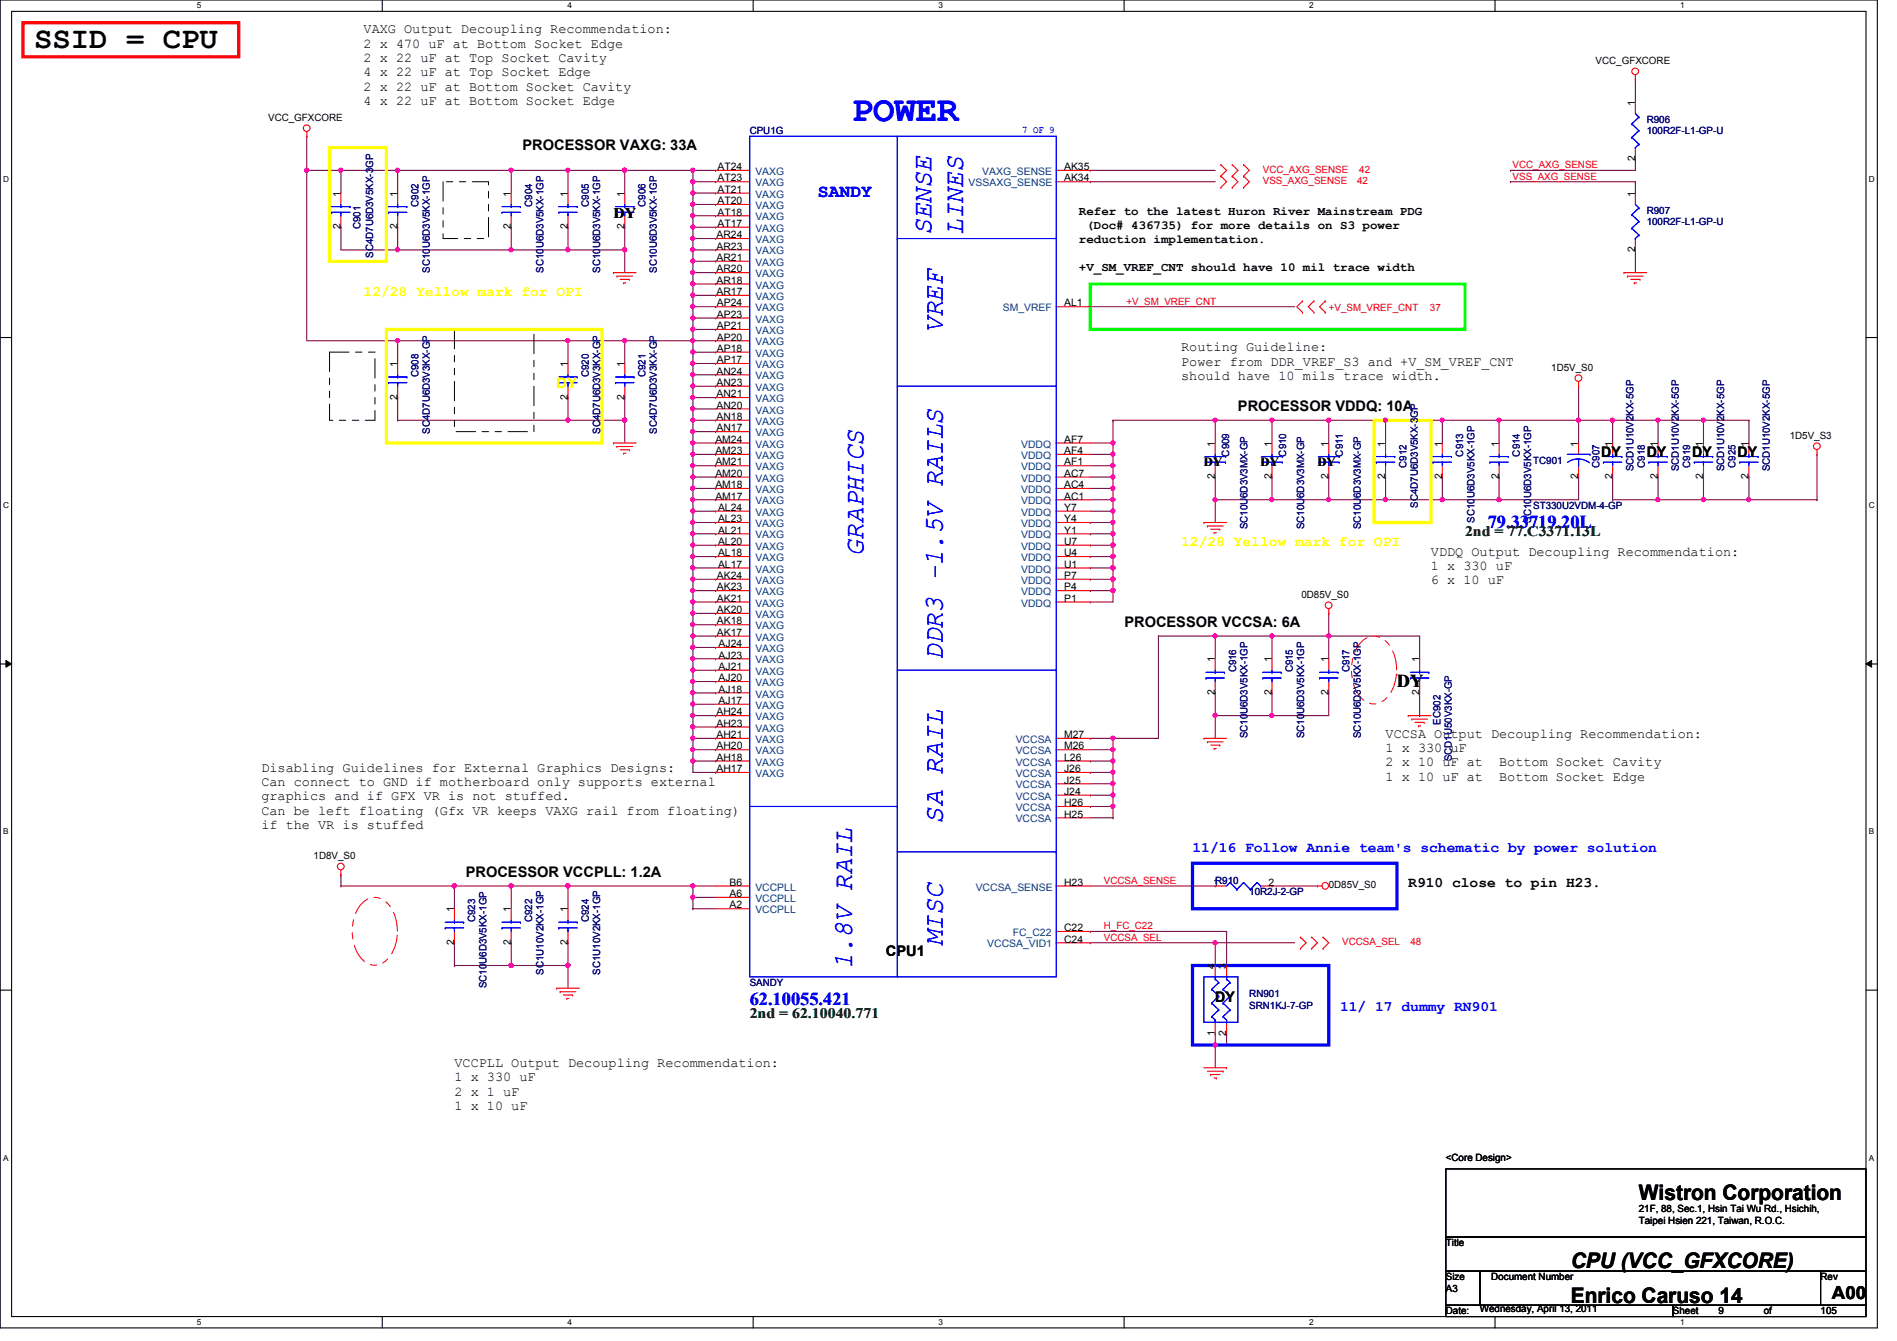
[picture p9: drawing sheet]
<svg xmlns="http://www.w3.org/2000/svg" width="297mm" height="210mm" viewBox="0 0 297 210" stroke-linecap="round" stroke-linejoin="round" font-family="sans-serif">
<defs><g id="words">
<text font-size="5.7" fill="#00f" x="133.4" y="18.9">POWER</text>
<text font-size="4.8" x="5.4" y="7.6">SSID = CPU</text>
<g font-size="4.2" fill="#00f">
<text x="145.9" y="36.8" transform="rotate(-90 145.9 36.8)">SENSE</text>
<text x="150.8" y="36.8" transform="rotate(-90 150.8 36.8)">LINES</text>
<text x="147.7" y="52.1" transform="rotate(-90 147.7 52.1)">VREF</text>
<text x="135.2" y="87" transform="rotate(-90 135.2 87)">GRAPHICS</text>
<text x="147.7" y="103.3" transform="rotate(-90 147.7 103.3)">DDR3 -1.5V RAILS</text>
<text x="147.7" y="128.9" transform="rotate(-90 147.7 128.9)">SA RAIL</text>
<text x="147.7" y="148.1" transform="rotate(-90 147.7 148.1)">MISC</text>
<text x="133.4" y="151.7" transform="rotate(-90 133.4 151.7)">1.8V RAIL</text>
</g>
<g font-size="3.3">
<text x="256.6" y="187.9">Wistron Corporation</text>
<text x="246" y="203.9">Enrico Caruso 14</text>
<text x="246" y="198.5">CPU (VCC_GFXCORE)</text>
</g>
<g font-size="2.8" fill="#00f">
<text x="128.1" y="30.8">SANDY</text>
<text x="233" y="82.6">79.33719.20L</text>
<text x="117.4" y="157.3">62.10055.421</text>
</g>
<g font-size="2.8">
<text x="218.7" y="107.5">DY</text>
<text x="286.8" y="203.4">A00</text>
</g>
<g font-size="2.3">
<text x="81.8" y="23.5">PROCESSOR VAXG: 33A</text>
<text x="96.1" y="34.1">DY</text>
<text x="193.8" y="64.3">PROCESSOR VDDQ: 10A</text>
<text x="250.7" y="71.5">DY</text>
<text x="257.8" y="71.5">DY</text>
<text x="265" y="71.5">DY</text>
<text x="272.1" y="71.5">DY</text>
<text x="176.1" y="98.1">PROCESSOR VCCSA: 6A</text>
<text x="72.9" y="137.2">PROCESSOR VCCPLL: 1.2A</text>
<text x="220.5" y="138.8">R910 close to pin H23.</text>
<text x="138.7" y="149.7">CPU1</text>
<text x="190.3" y="156.8">DY</text>
</g>
<g font-size="2.3" fill="#ff0">
<text x="56.9" y="46.3">12/28 Yellow mark for OPI</text>
<text x="87.2" y="60.8">DY</text>
<text x="185" y="85.4">12/28 Yellow mark for OPI</text>
</g>
<g font-size="2.3" fill="#008000">
<text x="229.4" y="83.9">2nd = 77.C3371.13L</text>
<text x="117.4" y="159.3">2nd = 62.10040.771</text>
</g>
<g font-size="2.3" fill="#00f">
<text x="186.7" y="133.4">11/16 Follow Annie team's schematic by power solution</text>
<text x="209.8" y="158.3">11/ 17 dummy RN901</text>
</g>
<g font-size="2.1">
<text x="56.9" y="5.2">VAXG Output Decoupling Recommendation:</text>
<text x="56.9" y="7.5">2 x 470 uF at Bottom Socket Edge</text>
<text x="56.9" y="9.7">2 x 22 uF at Top Socket Cavity</text>
<text x="56.9" y="11.9">4 x 22 uF at Top Socket Edge</text>
<text x="56.9" y="14.2">2 x 22 uF at Bottom Socket Cavity</text>
<text x="56.9" y="16.4">4 x 22 uF at Bottom Socket Edge</text>
<text x="185" y="55">Routing Guideline:</text>
<text x="185" y="57.2">Power from DDR_VREF_S3 and +V_SM_VREF_CNT</text>
<text x="185" y="59.5">should have 10 mils trace width.</text>
<text x="224.1" y="87">VDDQ Output Decoupling Recommendation:</text>
<text x="224.1" y="89.2">1 x 330 uF</text>
<text x="224.1" y="91.5">6 x 10 uF</text>
<text x="217" y="115.4">VCCSA Output Decoupling Recommendation:</text>
<text x="217" y="117.7">1 x 330 uF</text>
<text x="217" y="119.9">2 x 10 uF at</text>
<text x="234.7" y="119.9">Bottom Socket Cavity</text>
<text x="40.9" y="120.8">Disabling Guidelines for External Graphics Designs:</text>
<text x="40.9" y="123">Can connect to GND if motherboard only supports external</text>
<text x="40.9" y="125.3">graphics and if GFX VR is not stuffed.</text>
<text x="217" y="122.2">1 x 10 uF at</text>
<text x="234.7" y="122.2">Bottom Socket Edge</text>
<text x="40.9" y="127.5">Can be left floating (Gfx VR keeps VAXG rail from floating)</text>
<text x="40.9" y="129.8">if the VR is stuffed</text>
<text x="71.2" y="167">VCCPLL Output Decoupling Recommendation:</text>
<text x="71.2" y="169.2">1 x 330 uF</text>
<text x="71.2" y="171.5">2 x 1 uF</text>
<text x="71.2" y="173.7">1 x 10 uF</text>
</g>
<g font-size="1.9">
<text x="168.9" y="33.6">Refer to the latest Huron River Mainstream PDG</text>
<text x="170.1" y="35.8">(Doc# 436735) for more details on S3 power</text>
<text x="168.9" y="38">reduction implementation.</text>
<text x="168.9" y="42.4">+V_SM_VREF_CNT should have 10 mil trace width</text>
<text x="188.5" y="72.9">DY</text>
<text x="197.4" y="72.9">DY</text>
<text x="206.3" y="72.9">DY</text>
</g>
<g font-size="1.6">
<text x="249.8" y="10">VCC_GFXCORE</text>
<text x="256" y="16.6" transform="rotate(-90 256 16.6)">1</text>
<text x="42" y="18.9">VCC_GFXCORE</text>
<text x="112.3" y="26.6">AT24</text>
<text x="112.3" y="28.4">AT23</text>
<text x="166.6" y="28.4">AK34</text>
<text x="166.6" y="26.6">AK35</text>
<text x="256" y="25.2" transform="rotate(-90 256 25.2)">2</text>
<text x="53.3" y="35.9" transform="rotate(-90 53.3 35.9)">2</text>
<text x="53.3" y="30.8" transform="rotate(-90 53.3 30.8)">1</text>
<text x="62.2" y="35.9" transform="rotate(-90 62.2 35.9)">2</text>
<text x="62.2" y="30.8" transform="rotate(-90 62.2 30.8)">1</text>
<text x="80" y="35.9" transform="rotate(-90 80 35.9)">2</text>
<text x="80" y="30.8" transform="rotate(-90 80 30.8)">1</text>
<text x="88.9" y="35.9" transform="rotate(-90 88.9 35.9)">2</text>
<text x="88.9" y="30.8" transform="rotate(-90 88.9 30.8)">1</text>
<text x="97.8" y="35.9" transform="rotate(-90 97.8 35.9)">2</text>
<text x="97.8" y="30.8" transform="rotate(-90 97.8 30.8)">1</text>
<text x="112.3" y="30.2">AT21</text>
<text x="112.3" y="32">AT20</text>
<text x="112.3" y="33.7">AT18</text>
<text x="112.3" y="35.5">AT17</text>
<text x="256" y="30.8" transform="rotate(-90 256 30.8)">1</text>
<text x="112.2" y="37.3">AR24</text>
<text x="112.2" y="39.1">AR23</text>
<text x="112.2" y="40.9">AR21</text>
<text x="256" y="39.5" transform="rotate(-90 256 39.5)">2</text>
<text x="112.2" y="42.6">AR20</text>
<text x="112.2" y="44.4">AR18</text>
<text x="112.2" y="46.2">AR17</text>
<text x="112.3" y="48">AP24</text>
<text x="166.6" y="48">AL1</text>
<text x="112.3" y="49.7">AP23</text>
<text x="112.3" y="51.5">AP21</text>
<text x="112.3" y="53.3">AP20</text>
<text x="62.2" y="57.4" transform="rotate(-90 62.2 57.4)">1</text>
<text x="88.9" y="57.4" transform="rotate(-90 88.9 57.4)">1</text>
<text x="97.8" y="57.4" transform="rotate(-90 97.8 57.4)">1</text>
<text x="112.2" y="58.6">AN24</text>
<text x="112.3" y="55.1">AP18</text>
<text x="112.3" y="56.9">AP17</text>
<text x="242.9" y="58">1D5V_S0</text>
<text x="62.2" y="62.6" transform="rotate(-90 62.2 62.6)">2</text>
<text x="88.9" y="62.6" transform="rotate(-90 88.9 62.6)">2</text>
<text x="97.8" y="62.6" transform="rotate(-90 97.8 62.6)">2</text>
<text x="112.2" y="60.4">AN23</text>
<text x="112.2" y="62.2">AN21</text>
<text x="112.2" y="64">AN20</text>
<text x="112.2" y="65.7">AN18</text>
<text x="112" y="69.3">AM24</text>
<text x="112" y="71.1">AM23</text>
<text x="112.2" y="67.5">AN17</text>
<text x="166.6" y="69.3">AF7</text>
<text x="166.6" y="71.1">AF4</text>
<text x="190.2" y="69.9" transform="rotate(-90 190.2 69.9)">1</text>
<text x="199.1" y="69.9" transform="rotate(-90 199.1 69.9)">1</text>
<text x="208" y="69.9" transform="rotate(-90 208 69.9)">1</text>
<text x="216.9" y="69.9" transform="rotate(-90 216.9 69.9)">1</text>
<text x="225.8" y="69.9" transform="rotate(-90 225.8 69.9)">1</text>
<text x="234.7" y="69.9" transform="rotate(-90 234.7 69.9)">1</text>
<text x="247.1" y="69.9" transform="rotate(-90 247.1 69.9)">1</text>
<text x="252.5" y="69.9" transform="rotate(-90 252.5 69.9)">1</text>
<text x="259.6" y="69.9" transform="rotate(-90 259.6 69.9)">1</text>
<text x="266.7" y="69.9" transform="rotate(-90 266.7 69.9)">1</text>
<text x="273.8" y="69.9" transform="rotate(-90 273.8 69.9)">1</text>
<text x="280.2" y="68.7">1D5V_S3</text>
<text x="112" y="72.9">AM21</text>
<text x="112" y="74.6">AM20</text>
<text x="112" y="76.4">AM18</text>
<text x="166.6" y="72.9">AF1</text>
<text x="166.6" y="74.6">AC7</text>
<text x="166.6" y="76.4">AC4</text>
<text x="190.2" y="75" transform="rotate(-90 190.2 75)">2</text>
<text x="199.1" y="75" transform="rotate(-90 199.1 75)">2</text>
<text x="208" y="75" transform="rotate(-90 208 75)">2</text>
<text x="216.9" y="75" transform="rotate(-90 216.9 75)">2</text>
<text x="225.8" y="75" transform="rotate(-90 225.8 75)">2</text>
<text x="234.7" y="75" transform="rotate(-90 234.7 75)">2</text>
<text x="247.1" y="75" transform="rotate(-90 247.1 75)">2</text>
<text x="252.5" y="75" transform="rotate(-90 252.5 75)">2</text>
<text x="259.6" y="75" transform="rotate(-90 259.6 75)">2</text>
<text x="266.7" y="75" transform="rotate(-90 266.7 75)">2</text>
<text x="273.8" y="75" transform="rotate(-90 273.8 75)">2</text>
<text x="112" y="78.2">AM17</text>
<text x="112.4" y="80">AL24</text>
<text x="112.4" y="81.7">AL23</text>
<text x="112.4" y="83.5">AL21</text>
<text x="166.6" y="78.2">AC1</text>
<text x="166.6" y="80">Y7</text>
<text x="166.6" y="81.7">Y4</text>
<text x="166.6" y="83.5">Y1</text>
<text x="112.4" y="85.3">AL20</text>
<text x="112.4" y="87.1">AL18</text>
<text x="112.4" y="88.9">AL17</text>
<text x="166.6" y="87.1">U4</text>
<text x="166.6" y="88.9">U1</text>
<text x="166.6" y="85.3">U7</text>
<text x="112.3" y="90.6">AK24</text>
<text x="112.3" y="92.4">AK23</text>
<text x="112.3" y="94.2">AK21</text>
<text x="112.3" y="96">AK20</text>
<text x="166.6" y="90.6">P7</text>
<text x="166.6" y="92.4">P4</text>
<text x="166.6" y="94.2">P1</text>
<text x="203.8" y="93.6">0D85V_S0</text>
<text x="112.3" y="97.7">AK18</text>
<text x="112.3" y="99.5">AK17</text>
<text x="112.5" y="101.3">AJ24</text>
<text x="112.5" y="103.1">AJ23</text>
<text x="112.5" y="104.9">AJ21</text>
<text x="112.5" y="106.6">AJ20</text>
<text x="190.2" y="103.7" transform="rotate(-90 190.2 103.7)">1</text>
<text x="199.1" y="103.7" transform="rotate(-90 199.1 103.7)">1</text>
<text x="208" y="103.7" transform="rotate(-90 208 103.7)">1</text>
<text x="222.2" y="103.7" transform="rotate(-90 222.2 103.7)">1</text>
<text x="112.2" y="112">AH24</text>
<text x="112.2" y="113.7">AH23</text>
<text x="112.5" y="108.4">AJ18</text>
<text x="112.5" y="110.2">AJ17</text>
<text x="190.2" y="108.8" transform="rotate(-90 190.2 108.8)">2</text>
<text x="199.1" y="108.8" transform="rotate(-90 199.1 108.8)">2</text>
<text x="208" y="108.8" transform="rotate(-90 208 108.8)">2</text>
<text x="222.2" y="108.8" transform="rotate(-90 222.2 108.8)">2</text>
<text x="112.2" y="115.5">AH21</text>
<text x="112.2" y="117.3">AH20</text>
<text x="112.2" y="119.1">AH18</text>
<text x="166.6" y="115.5">M27</text>
<text x="166.6" y="117.3">M26</text>
<text x="166.6" y="119.1">L26</text>
<text x="112.2" y="120.9">AH17</text>
<text x="166.6" y="120.9">J26</text>
<text x="166.6" y="122.6">J25</text>
<text x="166.6" y="124.4">J24</text>
<text x="166.6" y="126.2">H26</text>
<text x="166.6" y="128">H25</text>
<text x="49.1" y="134.5">1D8V_S0</text>
<text x="71.1" y="142.8" transform="rotate(-90 71.1 142.8)">1</text>
<text x="80" y="142.8" transform="rotate(-90 80 142.8)">1</text>
<text x="88.9" y="142.8" transform="rotate(-90 88.9 142.8)">1</text>
<text x="114.2" y="138.6">B6</text>
<text x="114.2" y="140.4">A6</text>
<text x="114.2" y="142.2">A2</text>
<text x="166.6" y="138.6">H23</text>
<text x="189.9" y="138.6">1R910</text>
<text x="198.6" y="138.6">2</text>
<text x="208.1" y="139.1">0D85V_S0</text>
<text x="71.1" y="147.9" transform="rotate(-90 71.1 147.9)">2</text>
<text x="80" y="147.9" transform="rotate(-90 80 147.9)">2</text>
<text x="88.9" y="147.9" transform="rotate(-90 88.9 147.9)">2</text>
<text x="166.6" y="147.5">C24</text>
<text x="166.6" y="145.8">C22</text>
<text x="190.2" y="151.7" transform="rotate(-90 190.2 151.7)">4</text>
<text x="192" y="151.7" transform="rotate(-90 192 151.7)">3</text>
<text x="190.2" y="162.1" transform="rotate(-90 190.2 162.1)">1</text>
<text x="192" y="162.1" transform="rotate(-90 192 162.1)">2</text>
<text x="226.4" y="181.7">&lt;Core Design&gt;</text>
<text x="256.6" y="189.7">21F, 88, Sec.1, Hsin Tai Wu Rd., Hsichih,</text>
<text x="256.6" y="191.6">Taipei Hsien 221, Taiwan, R.O.C.</text>
<text x="226.4" y="195.1">Title</text>
<text x="226.4" y="200.4">Size</text>
<text x="226.4" y="202.2">A3</text>
<text x="233.5" y="200.4">Document Number</text>
<text x="285.1" y="200.4">Rev</text>
<text x="226.4" y="205.7">Date:</text>
<text x="231.7" y="205.4">Wednesday, April 13, 2011</text>
<text x="262" y="205.7">Sheet</text>
<text x="269.1" y="205.7">9</text>
<text x="276.2" y="205.7">of</text>
<text x="285.1" y="205.7">105</text>
</g>
<g font-size="1.6" fill="#000080">
<text x="117.4" y="21">CPU1G</text>
<text x="257.8" y="19.2">R906</text>
<text x="257.8" y="21">100R2F-L1-GP-U</text>
<text x="56.5" y="35.9" transform="rotate(-90 56.5 35.9)">C901</text>
<text x="65.5" y="32.3" transform="rotate(-90 65.5 32.3)">C902</text>
<text x="83.3" y="32.3" transform="rotate(-90 83.3 32.3)">C904</text>
<text x="92.2" y="32.3" transform="rotate(-90 92.2 32.3)">C905</text>
<text x="101.1" y="32.3" transform="rotate(-90 101.1 32.3)">C906</text>
<text x="257.8" y="33.4">R907</text>
<text x="257.8" y="35.2">100R2F-L1-GP-U</text>
<text x="58.4" y="40.3" transform="rotate(-90 58.4 40.3)">SC4D7U6D3V5KX-3GP</text>
<text x="67.3" y="42.7" transform="rotate(-90 67.3 42.7)">SC10U6D3V5KX-1GP</text>
<text x="85.1" y="42.7" transform="rotate(-90 85.1 42.7)">SC10U6D3V5KX-1GP</text>
<text x="94" y="42.7" transform="rotate(-90 94 42.7)">SC10U6D3V5KX-1GP</text>
<text x="102.9" y="42.7" transform="rotate(-90 102.9 42.7)">SC10U6D3V5KX-1GP</text>
<text x="65.5" y="59" transform="rotate(-90 65.5 59)">C908</text>
<text x="92.2" y="59" transform="rotate(-90 92.2 59)">C920</text>
<text x="101.1" y="59" transform="rotate(-90 101.1 59)">C921</text>
<text x="67.3" y="67.9" transform="rotate(-90 67.3 67.9)">SC4D7U6D3V3KX-GP</text>
<text x="94" y="67.9" transform="rotate(-90 94 67.9)">SC4D7U6D3V3KX-GP</text>
<text x="102.9" y="67.9" transform="rotate(-90 102.9 67.9)">SC4D7U6D3V3KX-GP</text>
<text x="192.5" y="71.5" transform="rotate(-90 192.5 71.5)">C909</text>
<text x="201.4" y="71.5" transform="rotate(-90 201.4 71.5)">C910</text>
<text x="210.3" y="71.5" transform="rotate(-90 210.3 71.5)">C911</text>
<text x="229.1" y="71.5" transform="rotate(-90 229.1 71.5)">C913</text>
<text x="238" y="71.5" transform="rotate(-90 238 71.5)">C914</text>
<text x="220.2" y="73.2" transform="rotate(-90 220.2 73.2)">C912</text>
<text x="240.1" y="72.6">TC901</text>
<text x="250.4" y="73.2" transform="rotate(-90 250.4 73.2)">C907</text>
<text x="255.8" y="73.8" transform="rotate(-90 255.8 73.8)">SCD1U10V2KX-5GP</text>
<text x="257.6" y="73.2" transform="rotate(-90 257.6 73.2)">C918</text>
<text x="262.9" y="73.8" transform="rotate(-90 262.9 73.8)">SCD1U10V2KX-5GP</text>
<text x="264.7" y="73.2" transform="rotate(-90 264.7 73.2)">C919</text>
<text x="270" y="73.8" transform="rotate(-90 270 73.8)">SCD1U10V2KX-5GP</text>
<text x="271.8" y="73.2" transform="rotate(-90 271.8 73.2)">C925</text>
<text x="277.1" y="73.8" transform="rotate(-90 277.1 73.8)">SCD1U10V2KX-5GP</text>
<text x="195.3" y="82.8" transform="rotate(-90 195.3 82.8)">SC10U6D3V3MX-GP</text>
<text x="204.2" y="82.8" transform="rotate(-90 204.2 82.8)">SC10U6D3V3MX-GP</text>
<text x="213.1" y="82.8" transform="rotate(-90 213.1 82.8)">SC10U6D3V3MX-GP</text>
<text x="222" y="79.5" transform="rotate(-90 222 79.5)">SC4D7U6D3V5KX-3GP</text>
<text x="230.9" y="81.8" transform="rotate(-90 230.9 81.8)">SC10U6D3V5KX-1GP</text>
<text x="239.8" y="81.8" transform="rotate(-90 239.8 81.8)">SC10U6D3V5KX-1GP</text>
<text x="240.1" y="79.7">ST330U2VDM-4-GP</text>
<text x="193.5" y="105.2" transform="rotate(-90 193.5 105.2)">C916</text>
<text x="202.4" y="105.2" transform="rotate(-90 202.4 105.2)">C915</text>
<text x="211.3" y="105.2" transform="rotate(-90 211.3 105.2)">C917</text>
<text x="225.5" y="113.5" transform="rotate(-90 225.5 113.5)">EC902</text>
<text x="195.3" y="115.6" transform="rotate(-90 195.3 115.6)">SC10U6D3V5KX-1GP</text>
<text x="204.2" y="115.6" transform="rotate(-90 204.2 115.6)">SC10U6D3V5KX-1GP</text>
<text x="213.1" y="115.6" transform="rotate(-90 213.1 115.6)">SC10U6D3V5KX-1GP</text>
<text x="227.3" y="119.1" transform="rotate(-90 227.3 119.1)">SCD1U50V3KX-GP</text>
<text x="195.6" y="140.1">10R2J-2-GP</text>
<text x="74.4" y="144.4" transform="rotate(-90 74.4 144.4)">C923</text>
<text x="83.3" y="144.4" transform="rotate(-90 83.3 144.4)">C922</text>
<text x="92.2" y="144.4" transform="rotate(-90 92.2 144.4)">C924</text>
<text x="76.2" y="154.7" transform="rotate(-90 76.2 154.7)">SC10U6D3V5KX-1GP</text>
<text x="85.1" y="152.6" transform="rotate(-90 85.1 152.6)">SC1U10V2KX-1GP</text>
<text x="94" y="152.6" transform="rotate(-90 94 152.6)">SC1U10V2KX-1GP</text>
<text x="117.4" y="154.3">SANDY</text>
<text x="195.6" y="156.1">RN901</text>
<text x="195.6" y="157.9">SRN1KJ-7-GP</text>
</g>
<text font-size="1.6" fill="#00f" x="160.1" y="20.8">7 OF 9</text>
<g font-size="1.6" fill="#004080">
<text x="118.3" y="27.4">VAXG</text>
<text x="118.3" y="29.2">VAXG</text>
<text x="151.7" y="29.2">VSSAXG_SENSE</text>
<text x="153.8" y="27.4">VAXG_SENSE</text>
<text x="118.3" y="30.9">VAXG</text>
<text x="118.3" y="32.7">VAXG</text>
<text x="118.3" y="34.5">VAXG</text>
<text x="118.3" y="36.3">VAXG</text>
<text x="118.3" y="38.1">VAXG</text>
<text x="118.3" y="39.8">VAXG</text>
<text x="118.3" y="41.6">VAXG</text>
<text x="118.3" y="43.4">VAXG</text>
<text x="118.3" y="45.2">VAXG</text>
<text x="118.3" y="46.9">VAXG</text>
<text x="118.3" y="48.7">VAXG</text>
<text x="118.3" y="50.5">VAXG</text>
<text x="118.3" y="52.3">VAXG</text>
<text x="157" y="48.7">SM_VREF</text>
<text x="118.3" y="54.1">VAXG</text>
<text x="118.3" y="55.8">VAXG</text>
<text x="118.3" y="57.6">VAXG</text>
<text x="118.3" y="59.4">VAXG</text>
<text x="118.3" y="61.2">VAXG</text>
<text x="118.3" y="62.9">VAXG</text>
<text x="118.3" y="64.7">VAXG</text>
<text x="118.3" y="66.5">VAXG</text>
<text x="118.3" y="68.3">VAXG</text>
<text x="118.3" y="70.1">VAXG</text>
<text x="118.3" y="71.8">VAXG</text>
<text x="159.9" y="70.1">VDDQ</text>
<text x="159.9" y="71.8">VDDQ</text>
<text x="118.3" y="73.6">VAXG</text>
<text x="118.3" y="75.4">VAXG</text>
<text x="118.3" y="77.2">VAXG</text>
<text x="159.9" y="73.6">VDDQ</text>
<text x="159.9" y="75.4">VDDQ</text>
<text x="159.9" y="77.2">VDDQ</text>
<text x="118.3" y="79">VAXG</text>
<text x="118.3" y="80.7">VAXG</text>
<text x="118.3" y="82.5">VAXG</text>
<text x="159.9" y="79">VDDQ</text>
<text x="159.9" y="80.7">VDDQ</text>
<text x="159.9" y="82.5">VDDQ</text>
<text x="118.3" y="84.3">VAXG</text>
<text x="118.3" y="86.1">VAXG</text>
<text x="118.3" y="87.8">VAXG</text>
<text x="118.3" y="89.6">VAXG</text>
<text x="159.9" y="87.8">VDDQ</text>
<text x="159.9" y="89.6">VDDQ</text>
<text x="159.9" y="84.3">VDDQ</text>
<text x="159.9" y="86.1">VDDQ</text>
<text x="118.3" y="91.4">VAXG</text>
<text x="118.3" y="93.2">VAXG</text>
<text x="118.3" y="95">VAXG</text>
<text x="159.9" y="91.4">VDDQ</text>
<text x="159.9" y="93.2">VDDQ</text>
<text x="159.9" y="95">VDDQ</text>
<text x="118.3" y="96.7">VAXG</text>
<text x="118.3" y="98.5">VAXG</text>
<text x="118.3" y="100.3">VAXG</text>
<text x="118.3" y="102.1">VAXG</text>
<text x="118.3" y="103.8">VAXG</text>
<text x="118.3" y="105.6">VAXG</text>
<text x="118.3" y="107.4">VAXG</text>
<text x="118.3" y="109.2">VAXG</text>
<text x="118.3" y="111">VAXG</text>
<text x="118.3" y="112.7">VAXG</text>
<text x="118.3" y="114.5">VAXG</text>
<text x="118.3" y="116.3">VAXG</text>
<text x="118.3" y="118.1">VAXG</text>
<text x="118.3" y="119.8">VAXG</text>
<text x="159" y="116.3">VCCSA</text>
<text x="159" y="118.1">VCCSA</text>
<text x="159" y="119.8">VCCSA</text>
<text x="118.3" y="121.6">VAXG</text>
<text x="159" y="121.6">VCCSA</text>
<text x="159" y="123.4">VCCSA</text>
<text x="159" y="125.2">VCCSA</text>
<text x="159" y="127">VCCSA</text>
<text x="159" y="128.7">VCCSA</text>
<text x="118.3" y="139.4">VCCPLL</text>
<text x="118.3" y="141.2">VCCPLL</text>
<text x="118.3" y="143">VCCPLL</text>
<text x="152.8" y="139.4">VCCSA_SENSE</text>
<text x="154.6" y="148.3">VCCSA_VID1</text>
<text x="158.6" y="146.5">FC_C22</text>
</g>
<g font-size="1.6" fill="#f00">
<text x="197.7" y="27.1">VCC_AXG_SENSE</text>
<text x="197.7" y="28.8">VSS_AXG_SENSE</text>
<text x="212.5" y="28.8">42</text>
<text x="212.8" y="27.1">42</text>
<text x="236.9" y="28.1">VSS_AXG_SENSE</text>
<text x="236.9" y="26.3">VCC_AXG_SENSE</text>
<text x="176.4" y="47.7">+V_SM_VREF_CNT</text>
<text x="208.1" y="48.7">+V_SM_VREF_CNT</text>
<text x="223.9" y="48.7">37</text>
<text x="172.8" y="138.3">VCCSA_SENSE</text>
<text x="172.8" y="147.2">VCCSA_SEL</text>
<text x="172.8" y="145.5">H_FC_C22</text>
<text x="210.2" y="148">VCCSA_SEL</text>
<text x="220.8" y="148">48</text>
</g>
<g font-size="1.3">
<text x="30.8" y="1.3">5</text>
<text x="88.9" y="1.3">4</text>
<text x="146.9" y="1.3">3</text>
<text x="205" y="1.3">2</text>
<text x="263.1" y="1.3">1</text>
<text x=".5" y="28.4">D</text>
<text x="292.6" y="28.4">D</text>
<text x=".5" y="79.5">C</text>
<text x="292.6" y="79.5">C</text>
<text x=".5" y="130.6">B</text>
<text x="292.6" y="130.6">B</text>
<text x=".5" y="181.7">A</text>
<text x="292.6" y="181.7">A</text>
<text x="30.8" y="207.4">5</text>
<text x="88.9" y="207.4">4</text>
<text x="146.9" y="207.4">3</text>
<text x="205" y="207.4">2</text>
<text x="263.1" y="207.4">1</text>
</g>
</g></defs>
<path d="M0 0h294v207.9h-294zM1.8 1.8h290.4v204.3h-290.4z" fill="none" stroke="#000" stroke-width=".17"/>
<g fill="#fff">
<path d="M30.8 .2h.7v1.4h-.7z"/>
<path d="M30.8 206.2h.7v1.4h-.7z"/>
</g>
<path d="M59.9 0v1.8M59.9 206.1v1.8" fill="none" stroke="#000" stroke-width=".17"/>
<g fill="#fff">
<path d="M88.9 .2h.6v1.4h-.6z"/>
<path d="M88.9 206.2h.6v1.4h-.6z"/>
</g>
<path d="M117.9 0v1.8M117.9 206.1v1.8" fill="none" stroke="#000" stroke-width=".17"/>
<g fill="#fff">
<path d="M146.9 .2h.7v1.4h-.7z"/>
<path d="M146.9 206.2h.7v1.4h-.7z"/>
</g>
<path d="M176 0v1.8M176 206.1v1.8" fill="none" stroke="#000" stroke-width=".17"/>
<g fill="#fff">
<path d="M205 .2h.7v1.4h-.7z"/>
<path d="M205 206.2h.7v1.4h-.7z"/>
</g>
<path d="M234.1 0v1.8M234.1 206.1v1.8" fill="none" stroke="#000" stroke-width=".17"/>
<g fill="#fff">
<path d="M263.1 .2h.7v1.4h-.7z"/>
<path d="M263.1 206.2h.7v1.4h-.7z"/>
<path d="M.5 27.3h.9v1.4h-.9z"/>
<path d="M292.6 27.3h.9v1.4h-.9z"/>
<path d="M.5 78.4h.9v1.4h-.9z"/>
<path d="M292.6 78.4h.9v1.4h-.9z"/>
</g>
<path d="M0 52.8h1.8M292.2 52.8h1.8" fill="none" stroke="#000" stroke-width=".17"/>
<g fill="#fff">
<path d="M.5 129.5h.8v1.4h-.8z"/>
<path d="M292.6 129.5h.9v1.4h-.9z"/>
</g>
<path d="M0 103.9h1.8M292.2 103.9h1.8" fill="none" stroke="#000" stroke-width=".17"/>
<path d="M.9 103.4l.9 .5-.9 .5zM292.2 103.9l.9-.5v1z" fill="#000"/>
<path d="M.9 103.4l.9 .5-.9 .5zM292.2 103.9l.9-.5v1z" fill="none" stroke="#000" stroke-width=".16"/>
<g fill="#fff">
<path d="M.5 180.5h.8v1.4h-.8z"/>
<path d="M292.6 180.5h.9v1.4h-.9z"/>
</g>
<path d="M0 155h1.8M292.2 155h1.8" fill="none" stroke="#000" stroke-width=".17"/>
<path d="M170.7 81.8h.1M170.7 81.8h3.6M174.3 81.8h.1M174.3 81.8v1.8" fill="none" stroke="#800040" stroke-width=".17"/>
<circle cx="174.3" cy="81.8" r=".32" fill="#f0f"/>
<circle cx="174.3" cy="81.8" r=".32" fill="none" stroke="#f0f" stroke-width=".17"/>
<g fill="none" stroke="#800040" stroke-width=".17">
<path d="M170.7 85.3h.1M170.7 87.1h.1M170.7 88.9h.1M170.7 90.7h.1M170.7 92.5h.1M170.7 83.6h.1M170.7 87.1h3.6M170.7 88.9h3.6M170.7 90.7h3.6M170.7 92.5h3.6M170.7 83.6h3.6M174.3 83.6h.1"/>
<path d="M174.3 83.6v1.7h-3.6"/>
</g>
<circle cx="174.3" cy="85.3" r=".32" fill="#f0f"/>
<circle cx="174.3" cy="85.3" r=".32" fill="none" stroke="#f0f" stroke-width=".17"/>
<circle cx="174.3" cy="83.5" r=".32" fill="#f0f"/>
<circle cx="174.3" cy="83.5" r=".32" fill="none" stroke="#f0f" stroke-width=".17"/>
<path d="M174.3 87.1h.1M174.3 87.1v1.8" fill="none" stroke="#800040" stroke-width=".17"/>
<circle cx="174.3" cy="88.9" r=".32" fill="#f0f"/>
<circle cx="174.3" cy="88.9" r=".32" fill="none" stroke="#f0f" stroke-width=".17"/>
<circle cx="174.3" cy="87.1" r=".32" fill="#f0f"/>
<circle cx="174.3" cy="87.1" r=".32" fill="none" stroke="#f0f" stroke-width=".17"/>
<path d="M174.3 85.3h.1M174.3 85.3v1.8" fill="none" stroke="#800040" stroke-width=".17"/>
<circle cx="174.3" cy="87.1" r=".32" fill="#f0f"/>
<circle cx="174.3" cy="87.1" r=".32" fill="none" stroke="#f0f" stroke-width=".17"/>
<circle cx="174.3" cy="85.3" r=".32" fill="#f0f"/>
<circle cx="174.3" cy="85.3" r=".32" fill="none" stroke="#f0f" stroke-width=".17"/>
<path d="M174.3 90.7h.1M174.3 90.7v1.8" fill="none" stroke="#800040" stroke-width=".17"/>
<circle cx="174.3" cy="92.4" r=".32" fill="#f0f"/>
<circle cx="174.3" cy="92.4" r=".32" fill="none" stroke="#f0f" stroke-width=".17"/>
<circle cx="174.3" cy="90.7" r=".32" fill="#f0f"/>
<circle cx="174.3" cy="90.7" r=".32" fill="none" stroke="#f0f" stroke-width=".17"/>
<path d="M174.3 88.9h.1M174.3 88.9v1.8" fill="none" stroke="#800040" stroke-width=".17"/>
<circle cx="174.3" cy="90.7" r=".32" fill="#f0f"/>
<circle cx="174.3" cy="90.7" r=".32" fill="none" stroke="#f0f" stroke-width=".17"/>
<circle cx="174.3" cy="88.9" r=".32" fill="#f0f"/>
<circle cx="174.3" cy="88.9" r=".32" fill="none" stroke="#f0f" stroke-width=".17"/>
<path d="M170.7 94.2h.1M174.3 92.5h.1M174.3 92.5v1.7h-3.6" fill="none" stroke="#800040" stroke-width=".17"/>
<circle cx="174.3" cy="92.4" r=".32" fill="#f0f"/>
<circle cx="174.3" cy="92.4" r=".32" fill="none" stroke="#f0f" stroke-width=".17"/>
<path d="M170.7 26.7h.1M170.7 28.4h.1M170.7 26.7h19.6M170.7 28.4h19.6M108.5 80h.1M108.5 80h3.6M108.5 80v1.8M112.1 80h.1" fill="none" stroke="#800040" stroke-width=".17"/>
<circle cx="108.5" cy="80" r=".32" fill="#f0f"/>
<circle cx="108.5" cy="80" r=".32" fill="none" stroke="#f0f" stroke-width=".17"/>
<path d="M108.5 67.6h.1M108.5 67.6h3.6M108.5 67.6v1.7M112.1 67.6h.1" fill="none" stroke="#800040" stroke-width=".17"/>
<circle cx="108.5" cy="67.5" r=".32" fill="#f0f"/>
<circle cx="108.5" cy="67.5" r=".32" fill="none" stroke="#f0f" stroke-width=".17"/>
<path d="M97.8 39.1h.1M97.8 39.1v3.6" fill="none" stroke="#800040" stroke-width=".17"/>
<circle cx="97.8" cy="39.1" r=".32" fill="#f0f"/>
<circle cx="97.8" cy="39.1" r=".32" fill="none" stroke="#f0f" stroke-width=".17"/>
<path d="M48 21.3h.1M48 21.3v5.4" fill="none" stroke="#800040" stroke-width=".17"/>
<circle cx="48" cy="26.6" r=".32" fill="#f0f"/>
<circle cx="48" cy="26.6" r=".32" fill="none" stroke="#f0f" stroke-width=".17"/>
<path d="M53.4 26.7h26.6M62.3 26.7h.1M80 26.7h.1M80 26.7v3.5" fill="none" stroke="#800040" stroke-width=".17"/>
<circle cx="80" cy="26.6" r=".32" fill="#f0f"/>
<circle cx="80" cy="26.6" r=".32" fill="none" stroke="#f0f" stroke-width=".17"/>
<path d="M88.9 26.7h8.9M97.8 35.6h.1M97.8 26.7h.1M97.8 26.7v3.5M97.8 35.6v3.5" fill="none" stroke="#800040" stroke-width=".17"/>
<circle cx="97.8" cy="26.6" r=".32" fill="#f0f"/>
<circle cx="97.8" cy="26.6" r=".32" fill="none" stroke="#f0f" stroke-width=".17"/>
<path d="M53.4 39.1h8.9M62.3 39.1h.1" fill="none" stroke="#800040" stroke-width=".17"/>
<circle cx="62.2" cy="39.1" r=".32" fill="#f0f"/>
<circle cx="62.2" cy="39.1" r=".32" fill="none" stroke="#f0f" stroke-width=".17"/>
<path d="M62.3 39.1h17.7M80 39.1h.1" fill="none" stroke="#800040" stroke-width=".17"/>
<circle cx="80" cy="39.1" r=".32" fill="#f0f"/>
<circle cx="80" cy="39.1" r=".32" fill="none" stroke="#f0f" stroke-width=".17"/>
<path d="M80 39.1h8.9M88.9 39.1h.1" fill="none" stroke="#800040" stroke-width=".17"/>
<circle cx="88.9" cy="39.1" r=".32" fill="#f0f"/>
<circle cx="88.9" cy="39.1" r=".32" fill="none" stroke="#f0f" stroke-width=".17"/>
<path d="M88.9 39.1h8.9M97.8 39.1h.1" fill="none" stroke="#800040" stroke-width=".17"/>
<circle cx="97.8" cy="39.1" r=".32" fill="#f0f"/>
<circle cx="97.8" cy="39.1" r=".32" fill="none" stroke="#f0f" stroke-width=".17"/>
<path d="M88.9 35.6h.1M88.9 35.6v3.5M108.5 78.2h.1M108.5 78.2h3.6M108.5 78.2v1.8M112.1 78.2h.1" fill="none" stroke="#800040" stroke-width=".17"/>
<circle cx="108.5" cy="78.2" r=".32" fill="#f0f"/>
<circle cx="108.5" cy="78.2" r=".32" fill="none" stroke="#f0f" stroke-width=".17"/>
<path d="M80 26.7h8.9M88.9 26.7h.1M88.9 26.7v3.5" fill="none" stroke="#800040" stroke-width=".17"/>
<circle cx="88.9" cy="26.6" r=".32" fill="#f0f"/>
<circle cx="88.9" cy="26.6" r=".32" fill="none" stroke="#f0f" stroke-width=".17"/>
<path d="M53.4 35.6h.1M53.4 26.7h.1M53.4 26.7v3.5M53.4 35.6v3.5M62.3 35.6h.1M62.3 35.6v3.5M80 35.6h.1M80 35.6v3.5" fill="none" stroke="#800040" stroke-width=".17"/>
<circle cx="53.4" cy="26.6" r=".32" fill="#f0f"/>
<circle cx="53.4" cy="26.6" r=".32" fill="none" stroke="#f0f" stroke-width=".17"/>
<path d="M62.3 26.7h.1M62.3 26.7v3.5" fill="none" stroke="#800040" stroke-width=".17"/>
<circle cx="62.2" cy="26.6" r=".32" fill="#f0f"/>
<circle cx="62.2" cy="26.6" r=".32" fill="none" stroke="#f0f" stroke-width=".17"/>
<path d="M108.5 26.7h.1M108.5 26.7v1.7" fill="none" stroke="#800040" stroke-width=".17"/>
<circle cx="108.5" cy="28.4" r=".32" fill="#f0f"/>
<circle cx="108.5" cy="28.4" r=".32" fill="none" stroke="#f0f" stroke-width=".17"/>
<circle cx="108.5" cy="26.6" r=".32" fill="#f0f"/>
<circle cx="108.5" cy="26.6" r=".32" fill="none" stroke="#f0f" stroke-width=".17"/>
<path d="M108.5 88.9h.1M108.5 88.9h3.6" fill="none" stroke="#800040" stroke-width=".17"/>
<circle cx="108.5" cy="88.9" r=".32" fill="#f0f"/>
<circle cx="108.5" cy="88.9" r=".32" fill="none" stroke="#f0f" stroke-width=".17"/>
<path d="M108.5 65.8h.1M108.5 65.8h3.6M108.5 65.8v1.8M112.1 65.8h.1" fill="none" stroke="#800040" stroke-width=".17"/>
<circle cx="108.5" cy="65.8" r=".32" fill="#f0f"/>
<circle cx="108.5" cy="65.8" r=".32" fill="none" stroke="#f0f" stroke-width=".17"/>
<path d="M108.5 76.5h.1M108.5 76.5h3.6M108.5 76.5v1.7M112.1 76.5h.1" fill="none" stroke="#800040" stroke-width=".17"/>
<circle cx="108.5" cy="76.4" r=".32" fill="#f0f"/>
<circle cx="108.5" cy="76.4" r=".32" fill="none" stroke="#f0f" stroke-width=".17"/>
<path d="M108.5 87.1h3.6M112.1 87.1h.1" fill="none" stroke="#800040" stroke-width=".17"/>
<circle cx="108.5" cy="87.1" r=".32" fill="#f0f"/>
<circle cx="108.5" cy="87.1" r=".32" fill="none" stroke="#f0f" stroke-width=".17"/>
<path d="M108.5 55.1h3.6M108.5 42.7h3.6M112.1 55.1h.1M112.1 42.7h.1M108.5 87.1h.1M108.5 87.1v1.8" fill="none" stroke="#800040" stroke-width=".17"/>
<circle cx="108.5" cy="42.6" r=".32" fill="#f0f"/>
<circle cx="108.5" cy="42.6" r=".32" fill="none" stroke="#f0f" stroke-width=".17"/>
<g fill="none" stroke="#800040" stroke-width=".17">
<path d="M108.5 53.3h3.6M108.5 40.9h3.6M108.5 51.6h3.6M108.5 49.8h3.6M112.1 53.3h.1M112.1 40.9h.1M112.1 51.6h.1M112.1 49.8h.1M108.5 64h.1M108.5 64h3.6M108.5 62.2h3.6M108.5 60.5h3.6"/>
<path d="M112.1 62.2h.1M112.1 60.5h.1"/>
</g>
<circle cx="108.5" cy="60.4" r=".32" fill="#f0f"/>
<circle cx="108.5" cy="60.4" r=".32" fill="none" stroke="#f0f" stroke-width=".17"/>
<path d="M108.5 48h3.6M112.1 48h.1" fill="none" stroke="#800040" stroke-width=".17"/>
<circle cx="108.5" cy="48" r=".32" fill="#f0f"/>
<circle cx="108.5" cy="48" r=".32" fill="none" stroke="#f0f" stroke-width=".17"/>
<path d="M108.5 58.7h3.6M108.5 46.2h3.6M112.1 58.7h.1M112.1 46.2h.1" fill="none" stroke="#800040" stroke-width=".17"/>
<circle cx="108.5" cy="46.2" r=".32" fill="#f0f"/>
<circle cx="108.5" cy="46.2" r=".32" fill="none" stroke="#f0f" stroke-width=".17"/>
<path d="M108.5 56.9h3.6M108.5 44.4h3.6M112.1 56.9h.1M112.1 44.4h.1" fill="none" stroke="#800040" stroke-width=".17"/>
<circle cx="108.5" cy="44.4" r=".32" fill="#f0f"/>
<circle cx="108.5" cy="44.4" r=".32" fill="none" stroke="#f0f" stroke-width=".17"/>
<path d="M108.5 51.6h.1M108.5 51.6v1.7" fill="none" stroke="#800040" stroke-width=".17"/>
<circle cx="108.5" cy="51.5" r=".32" fill="#f0f"/>
<circle cx="108.5" cy="51.5" r=".32" fill="none" stroke="#f0f" stroke-width=".17"/>
<path d="M108.5 42.7h.1M108.5 42.7v1.7M108.5 64h.1M108.5 64v1.8" fill="none" stroke="#800040" stroke-width=".17"/>
<circle cx="108.5" cy="64" r=".32" fill="#f0f"/>
<circle cx="108.5" cy="64" r=".32" fill="none" stroke="#f0f" stroke-width=".17"/>
<path d="M108.5 55.1h.1M108.5 55.1v1.8" fill="none" stroke="#800040" stroke-width=".17"/>
<circle cx="108.5" cy="55.1" r=".32" fill="#f0f"/>
<circle cx="108.5" cy="55.1" r=".32" fill="none" stroke="#f0f" stroke-width=".17"/>
<path d="M108.5 56.9h.1M108.5 56.9v1.8M108.5 60.5h.1M108.5 60.5v1.7" fill="none" stroke="#800040" stroke-width=".17"/>
<circle cx="108.5" cy="56.9" r=".32" fill="#f0f"/>
<circle cx="108.5" cy="56.9" r=".32" fill="none" stroke="#f0f" stroke-width=".17"/>
<path d="M108.5 48h.1M108.5 49.8h.1M108.5 48v3.6" fill="none" stroke="#800040" stroke-width=".17"/>
<circle cx="108.5" cy="49.8" r=".32" fill="#f0f"/>
<circle cx="108.5" cy="49.8" r=".32" fill="none" stroke="#f0f" stroke-width=".17"/>
<path d="M108.5 62.2h.1M108.5 62.2v1.8" fill="none" stroke="#800040" stroke-width=".17"/>
<circle cx="108.5" cy="62.2" r=".32" fill="#f0f"/>
<circle cx="108.5" cy="62.2" r=".32" fill="none" stroke="#f0f" stroke-width=".17"/>
<path d="M108.5 74.7h.1M108.5 74.7h3.6M108.5 74.7v1.8M112.1 74.7h.1" fill="none" stroke="#800040" stroke-width=".17"/>
<circle cx="108.5" cy="74.6" r=".32" fill="#f0f"/>
<circle cx="108.5" cy="74.6" r=".32" fill="none" stroke="#f0f" stroke-width=".17"/>
<path d="M97.8 26.7h.1M97.8 26.7h10.7M108.5 85.3h3.6M112.1 85.3h.1" fill="none" stroke="#800040" stroke-width=".17"/>
<circle cx="97.8" cy="26.6" r=".32" fill="#f0f"/>
<circle cx="97.8" cy="26.6" r=".32" fill="none" stroke="#f0f" stroke-width=".17"/>
<g fill="none" stroke="#800040" stroke-width=".17">
<path d="M108.5 28.4h.1M108.5 28.4v1.8h3.6M108.5 28.4h3.6M108.5 37.3h3.6M108.5 35.6h3.6M108.5 33.8h3.6M108.5 39.1h3.6M108.5 32h3.6M112.1 30.2h.1M112.1 28.4h.1M112.1 37.3h.1M112.1 35.6h.1"/>
<path d="M112.1 33.8h.1M112.1 39.1h.1M112.1 32h.1"/>
</g>
<circle cx="108.5" cy="28.4" r=".32" fill="#f0f"/>
<circle cx="108.5" cy="28.4" r=".32" fill="none" stroke="#f0f" stroke-width=".17"/>
<path d="M108.5 30.2h.1M108.5 30.2v1.8" fill="none" stroke="#800040" stroke-width=".17"/>
<circle cx="108.5" cy="30.2" r=".32" fill="#f0f"/>
<circle cx="108.5" cy="30.2" r=".32" fill="none" stroke="#f0f" stroke-width=".17"/>
<path d="M108.5 39.1h.1M108.5 39.1v1.8" fill="none" stroke="#800040" stroke-width=".17"/>
<circle cx="108.5" cy="39.1" r=".32" fill="#f0f"/>
<circle cx="108.5" cy="39.1" r=".32" fill="none" stroke="#f0f" stroke-width=".17"/>
<path d="M108.5 72.9h.1M108.5 72.9h3.6M108.5 72.9v1.8M112.1 72.9h.1" fill="none" stroke="#800040" stroke-width=".17"/>
<circle cx="108.5" cy="72.9" r=".32" fill="#f0f"/>
<circle cx="108.5" cy="72.9" r=".32" fill="none" stroke="#f0f" stroke-width=".17"/>
<path d="M108.5 33.8h.1M108.5 33.8v1.8" fill="none" stroke="#800040" stroke-width=".17"/>
<circle cx="108.5" cy="33.8" r=".32" fill="#f0f"/>
<circle cx="108.5" cy="33.8" r=".32" fill="none" stroke="#f0f" stroke-width=".17"/>
<path d="M108.5 37.3h.1M108.5 37.3v1.8" fill="none" stroke="#800040" stroke-width=".17"/>
<circle cx="108.5" cy="37.3" r=".32" fill="#f0f"/>
<circle cx="108.5" cy="37.3" r=".32" fill="none" stroke="#f0f" stroke-width=".17"/>
<path d="M108.5 35.6h.1M108.5 35.6v1.7" fill="none" stroke="#800040" stroke-width=".17"/>
<circle cx="108.5" cy="35.5" r=".32" fill="#f0f"/>
<circle cx="108.5" cy="35.5" r=".32" fill="none" stroke="#f0f" stroke-width=".17"/>
<path d="M108.5 32h.1M108.5 32v1.8" fill="none" stroke="#800040" stroke-width=".17"/>
<circle cx="108.5" cy="32" r=".32" fill="#f0f"/>
<circle cx="108.5" cy="32" r=".32" fill="none" stroke="#f0f" stroke-width=".17"/>
<path d="M108.5 83.6h.1M108.5 83.6h3.6M108.5 83.6v1.7M112.1 83.6h.1" fill="none" stroke="#800040" stroke-width=".17"/>
<circle cx="108.5" cy="83.5" r=".32" fill="#f0f"/>
<circle cx="108.5" cy="83.5" r=".32" fill="none" stroke="#f0f" stroke-width=".17"/>
<path d="M108.5 26.7h3.6M112.1 26.7h.1M108.5 71.1h.1M108.5 71.1h3.6M108.5 71.1v1.8M112.1 71.1h.1" fill="none" stroke="#800040" stroke-width=".17"/>
<circle cx="108.5" cy="71.1" r=".32" fill="#f0f"/>
<circle cx="108.5" cy="71.1" r=".32" fill="none" stroke="#f0f" stroke-width=".17"/>
<path d="M108.5 81.8h.1M108.5 81.8h3.6M108.5 81.8v1.8M112.1 81.8h.1" fill="none" stroke="#800040" stroke-width=".17"/>
<circle cx="108.5" cy="81.8" r=".32" fill="#f0f"/>
<circle cx="108.5" cy="81.8" r=".32" fill="none" stroke="#f0f" stroke-width=".17"/>
<path d="M108.5 69.3h.1M108.5 69.3h3.6M108.5 69.3v1.8M112.1 69.3h.1" fill="none" stroke="#800040" stroke-width=".17"/>
<circle cx="108.5" cy="69.3" r=".32" fill="#f0f"/>
<circle cx="108.5" cy="69.3" r=".32" fill="none" stroke="#f0f" stroke-width=".17"/>
<path d="M108.5 58.7h.1M108.5 58.7v1.8" fill="none" stroke="#800040" stroke-width=".17"/>
<circle cx="108.5" cy="58.6" r=".32" fill="#f0f"/>
<circle cx="108.5" cy="58.6" r=".32" fill="none" stroke="#f0f" stroke-width=".17"/>
<path d="M108.5 53.3h.1M108.5 53.3v1.8" fill="none" stroke="#800040" stroke-width=".17"/>
<circle cx="108.5" cy="53.3" r=".32" fill="#f0f"/>
<circle cx="108.5" cy="53.3" r=".32" fill="none" stroke="#f0f" stroke-width=".17"/>
<path d="M108.5 44.4h.1M108.5 40.9h.1M108.5 40.9v1.8M108.5 44.4v1.8" fill="none" stroke="#800040" stroke-width=".17"/>
<circle cx="108.5" cy="40.9" r=".32" fill="#f0f"/>
<circle cx="108.5" cy="40.9" r=".32" fill="none" stroke="#f0f" stroke-width=".17"/>
<path d="M108.5 85.3h.1M108.5 85.3v1.8" fill="none" stroke="#800040" stroke-width=".17"/>
<circle cx="108.5" cy="85.3" r=".32" fill="#f0f"/>
<circle cx="108.5" cy="85.3" r=".32" fill="none" stroke="#f0f" stroke-width=".17"/>
<path d="M48 26.7h.1M48 26.7h5.4M108.5 46.2h.1M108.5 46.2v1.8M97.8 65.8h.1M97.8 65.8v3.5" fill="none" stroke="#800040" stroke-width=".17"/>
<circle cx="97.8" cy="65.8" r=".32" fill="#f0f"/>
<circle cx="97.8" cy="65.8" r=".32" fill="none" stroke="#f0f" stroke-width=".17"/>
<path d="M88.9 53.3h.1M88.9 53.3h8.9" fill="none" stroke="#800040" stroke-width=".17"/>
<circle cx="97.8" cy="53.3" r=".32" fill="#f0f"/>
<circle cx="97.8" cy="53.3" r=".32" fill="none" stroke="#f0f" stroke-width=".17"/>
<circle cx="88.9" cy="53.3" r=".32" fill="#f0f"/>
<circle cx="88.9" cy="53.3" r=".32" fill="none" stroke="#f0f" stroke-width=".17"/>
<path d="M97.8 53.3h.1M97.8 53.3v3.6M88.9 65.8h.1M97.8 62.2h.1M97.8 62.2v3.6h-8.9" fill="none" stroke="#800040" stroke-width=".17"/>
<circle cx="97.8" cy="65.8" r=".32" fill="#f0f"/>
<circle cx="97.8" cy="65.8" r=".32" fill="none" stroke="#f0f" stroke-width=".17"/>
<circle cx="88.9" cy="65.8" r=".32" fill="#f0f"/>
<circle cx="88.9" cy="65.8" r=".32" fill="none" stroke="#f0f" stroke-width=".17"/>
<path d="M48 53.3h14.3M62.3 53.3h.1M62.3 53.3v3.6M88.9 53.3h.1M88.9 53.3v3.6M97.8 53.3h.1M97.8 53.3h10.7M62.3 62.2h.1M62.3 62.2v3.6M88.9 62.2h.1M88.9 62.2v3.6" fill="none" stroke="#800040" stroke-width=".17"/>
<circle cx="97.8" cy="53.3" r=".32" fill="#f0f"/>
<circle cx="97.8" cy="53.3" r=".32" fill="none" stroke="#f0f" stroke-width=".17"/>
<path d="M48 26.7h.1M48 26.7v26.6M108.5 138.7h.1M108.5 138.7h3.6" fill="none" stroke="#800040" stroke-width=".17"/>
<circle cx="108.5" cy="138.7" r=".32" fill="#f0f"/>
<circle cx="108.5" cy="138.7" r=".32" fill="none" stroke="#f0f" stroke-width=".17"/>
<path d="M53.4 136.9h.1M53.4 136.9v1.8M88.9 151.1h.1M88.9 151.1v3.6M108.5 140.5h.1M108.5 140.5h3.6M108.5 140.5v1.7" fill="none" stroke="#800040" stroke-width=".17"/>
<circle cx="108.5" cy="140.4" r=".32" fill="#f0f"/>
<circle cx="108.5" cy="140.4" r=".32" fill="none" stroke="#f0f" stroke-width=".17"/>
<path d="M88.9 138.7h.1M88.9 138.7h19.6" fill="none" stroke="#800040" stroke-width=".17"/>
<circle cx="88.9" cy="138.7" r=".32" fill="#f0f"/>
<circle cx="88.9" cy="138.7" r=".32" fill="none" stroke="#f0f" stroke-width=".17"/>
<path d="M88.9 147.6h.1M88.9 147.6v3.5" fill="none" stroke="#800040" stroke-width=".17"/>
<circle cx="88.9" cy="151.1" r=".32" fill="#f0f"/>
<circle cx="88.9" cy="151.1" r=".32" fill="none" stroke="#f0f" stroke-width=".17"/>
<path d="M80 147.6h.1M80 147.6v3.5" fill="none" stroke="#800040" stroke-width=".17"/>
<circle cx="80" cy="151.1" r=".32" fill="#f0f"/>
<circle cx="80" cy="151.1" r=".32" fill="none" stroke="#f0f" stroke-width=".17"/>
<path d="M80 151.1h.1M80 151.1h8.9" fill="none" stroke="#800040" stroke-width=".17"/>
<circle cx="88.9" cy="151.1" r=".32" fill="#f0f"/>
<circle cx="88.9" cy="151.1" r=".32" fill="none" stroke="#f0f" stroke-width=".17"/>
<path d="M71.2 147.6h.1M71.2 151.1h.1M71.2 147.6v3.5M71.2 151.1h8.8" fill="none" stroke="#800040" stroke-width=".17"/>
<circle cx="80" cy="151.1" r=".32" fill="#f0f"/>
<circle cx="80" cy="151.1" r=".32" fill="none" stroke="#f0f" stroke-width=".17"/>
<g fill="none" stroke="#800040" stroke-width=".17">
<path d="M181.4 99.6h.1M181.4 99.6h17.8M190.3 99.6h.1M190.3 99.6v3.5M199.2 99.6h.1M199.2 99.6v3.5M208.1 99.6h.1M208.1 99.6v3.5M71.2 138.7h.1M71.2 138.7v3.5M80 138.7h.1M80 138.7v3.5"/>
<path d="M88.9 138.7h.1M88.9 138.7v3.5M108.5 138.7h.1M108.5 138.7v1.8M108.5 142.2h.1M108.5 142.2h3.6"/>
</g>
<circle cx="190.3" cy="99.5" r=".32" fill="#f0f"/>
<circle cx="190.3" cy="99.5" r=".32" fill="none" stroke="#f0f" stroke-width=".17"/>
<path d="M190.3 108.5h.1M190.3 108.5v3.5M199.2 108.5h.1M199.2 112h.1M199.2 108.5v3.5M208.1 108.5h.1M208.1 108.5v3.5h-8.9" fill="none" stroke="#800040" stroke-width=".17"/>
<circle cx="199.1" cy="112" r=".32" fill="#f0f"/>
<circle cx="199.1" cy="112" r=".32" fill="none" stroke="#f0f" stroke-width=".17"/>
<path d="M190.3 112h.1M190.3 112h8.9M190.3 112v3.6" fill="none" stroke="#800040" stroke-width=".17"/>
<circle cx="190.3" cy="112" r=".32" fill="#f0f"/>
<circle cx="190.3" cy="112" r=".32" fill="none" stroke="#f0f" stroke-width=".17"/>
<path d="M190.3 147.6h.1M190.3 147.6v3.5" fill="none" stroke="#800040" stroke-width=".17"/>
<circle cx="190.3" cy="147.5" r=".32" fill="#f0f"/>
<circle cx="190.3" cy="147.5" r=".32" fill="none" stroke="#f0f" stroke-width=".17"/>
<path d="M199.2 99.6h.1M199.2 99.6h8.9M170.7 147.6h.1M170.7 147.6h19.6M192.1 145.8h.1M192.1 145.8v5.3" fill="none" stroke="#800040" stroke-width=".17"/>
<circle cx="208" cy="99.5" r=".32" fill="#f0f"/>
<circle cx="208" cy="99.5" r=".32" fill="none" stroke="#f0f" stroke-width=".17"/>
<circle cx="199.1" cy="99.5" r=".32" fill="#f0f"/>
<circle cx="199.1" cy="99.5" r=".32" fill="none" stroke="#f0f" stroke-width=".17"/>
<path d="M170.7 117.3h3.6M174.3 117.3h.1M174.3 115.6h.1M174.3 119.1h.1M174.3 115.6h7.1M174.3 117.3v1.8" fill="none" stroke="#800040" stroke-width=".17"/>
<circle cx="174.3" cy="117.3" r=".32" fill="#f0f"/>
<circle cx="174.3" cy="117.3" r=".32" fill="none" stroke="#f0f" stroke-width=".17"/>
<circle cx="174.3" cy="119.1" r=".32" fill="#f0f"/>
<circle cx="174.3" cy="119.1" r=".32" fill="none" stroke="#f0f" stroke-width=".17"/>
<path d="M170.7 119.1h.1M170.7 119.1h3.6v1.8M170.7 120.9h.1M170.7 120.9h3.6M174.3 120.9h.1" fill="none" stroke="#800040" stroke-width=".17"/>
<circle cx="174.3" cy="120.9" r=".32" fill="#f0f"/>
<circle cx="174.3" cy="120.9" r=".32" fill="none" stroke="#f0f" stroke-width=".17"/>
<path d="M170.7 122.7h3.6M174.3 122.7h.1M174.3 124.5h.1M174.3 122.7v1.8" fill="none" stroke="#800040" stroke-width=".17"/>
<circle cx="174.3" cy="124.4" r=".32" fill="#f0f"/>
<circle cx="174.3" cy="124.4" r=".32" fill="none" stroke="#f0f" stroke-width=".17"/>
<path d="M170.7 124.5h.1M170.7 124.5h3.6v1.7M174.3 126.2h.1" fill="none" stroke="#800040" stroke-width=".17"/>
<circle cx="174.3" cy="126.2" r=".32" fill="#f0f"/>
<circle cx="174.3" cy="126.2" r=".32" fill="none" stroke="#f0f" stroke-width=".17"/>
<path d="M170.7 126.2h.1M170.7 126.2h3.6M170.7 128h3.6M174.3 128h.1M174.3 126.2h.1M174.3 120.9h.1M174.3 120.9v1.8M174.3 126.2v1.8" fill="none" stroke="#800040" stroke-width=".17"/>
<circle cx="174.3" cy="122.7" r=".32" fill="#f0f"/>
<circle cx="174.3" cy="122.7" r=".32" fill="none" stroke="#f0f" stroke-width=".17"/>
<path d="M181.4 99.6h.1M181.4 99.6v16M174.3 115.6h.1M174.3 115.6v1.7" fill="none" stroke="#800040" stroke-width=".17"/>
<circle cx="174.3" cy="115.5" r=".32" fill="#f0f"/>
<circle cx="174.3" cy="115.5" r=".32" fill="none" stroke="#f0f" stroke-width=".17"/>
<path d="M170.7 115.6h.1M170.7 115.6h3.6M170.7 145.8h.1M170.7 145.8h21.4M190.3 163.6h.1M190.3 163.6v3.5" fill="none" stroke="#800040" stroke-width=".17"/>
<circle cx="190.3" cy="163.5" r=".32" fill="#f0f"/>
<circle cx="190.3" cy="163.5" r=".32" fill="none" stroke="#f0f" stroke-width=".17"/>
<path d="M53.4 138.7h.1M53.4 138.7h17.8M190.3 161.8h.1M190.3 163.6h.1M190.3 161.8v1.8M192.1 161.8h.1M192.1 161.8v1.8h-1.8" fill="none" stroke="#800040" stroke-width=".17"/>
<circle cx="71.1" cy="138.7" r=".32" fill="#f0f"/>
<circle cx="71.1" cy="138.7" r=".32" fill="none" stroke="#f0f" stroke-width=".17"/>
<path d="M80 138.7h.1M80 138.7h8.9" fill="none" stroke="#800040" stroke-width=".17"/>
<circle cx="88.9" cy="138.7" r=".32" fill="#f0f"/>
<circle cx="88.9" cy="138.7" r=".32" fill="none" stroke="#f0f" stroke-width=".17"/>
<circle cx="80" cy="138.7" r=".32" fill="#f0f"/>
<circle cx="80" cy="138.7" r=".32" fill="none" stroke="#f0f" stroke-width=".17"/>
<path d="M71.2 138.7h.1M71.2 138.7h8.8" fill="none" stroke="#800040" stroke-width=".17"/>
<circle cx="80" cy="138.7" r=".32" fill="#f0f"/>
<circle cx="80" cy="138.7" r=".32" fill="none" stroke="#f0f" stroke-width=".17"/>
<circle cx="71.1" cy="138.7" r=".32" fill="#f0f"/>
<circle cx="71.1" cy="138.7" r=".32" fill="none" stroke="#f0f" stroke-width=".17"/>
<path d="M108.5 101.3h.1M108.5 101.3h3.6M108.5 101.3v1.8M112.1 101.3h.1" fill="none" stroke="#800040" stroke-width=".17"/>
<circle cx="108.5" cy="101.3" r=".32" fill="#f0f"/>
<circle cx="108.5" cy="101.3" r=".32" fill="none" stroke="#f0f" stroke-width=".17"/>
<path d="M108.5 99.6h.1M108.5 99.6h3.6M108.5 99.6v1.7M112.1 99.6h.1" fill="none" stroke="#800040" stroke-width=".17"/>
<circle cx="108.5" cy="99.5" r=".32" fill="#f0f"/>
<circle cx="108.5" cy="99.5" r=".32" fill="none" stroke="#f0f" stroke-width=".17"/>
<path d="M108.5 110.2h.1M108.5 110.2h3.6" fill="none" stroke="#800040" stroke-width=".17"/>
<circle cx="108.5" cy="110.2" r=".32" fill="#f0f"/>
<circle cx="108.5" cy="110.2" r=".32" fill="none" stroke="#f0f" stroke-width=".17"/>
<path d="M108.5 97.8h.1M108.5 97.8h3.6M108.5 97.8v1.8M112.1 97.8h.1" fill="none" stroke="#800040" stroke-width=".17"/>
<circle cx="108.5" cy="97.8" r=".32" fill="#f0f"/>
<circle cx="108.5" cy="97.8" r=".32" fill="none" stroke="#f0f" stroke-width=".17"/>
<path d="M108.5 108.5h3.6M112.1 108.5h.1" fill="none" stroke="#800040" stroke-width=".17"/>
<circle cx="108.5" cy="108.4" r=".32" fill="#f0f"/>
<circle cx="108.5" cy="108.4" r=".32" fill="none" stroke="#f0f" stroke-width=".17"/>
<path d="M108.5 96h.1M108.5 96v1.8M108.5 96h3.6M112.1 96h.1M108.5 108.5h.1M108.5 108.5v1.7" fill="none" stroke="#800040" stroke-width=".17"/>
<circle cx="108.5" cy="96" r=".32" fill="#f0f"/>
<circle cx="108.5" cy="96" r=".32" fill="none" stroke="#f0f" stroke-width=".17"/>
<path d="M108.5 94.2h.1M108.5 94.2h3.6M108.5 94.2v1.8M112.1 94.2h.1M108.5 106.7h3.6M112.1 106.7h.1" fill="none" stroke="#800040" stroke-width=".17"/>
<circle cx="108.5" cy="94.2" r=".32" fill="#f0f"/>
<circle cx="108.5" cy="94.2" r=".32" fill="none" stroke="#f0f" stroke-width=".17"/>
<path d="M108.5 104.9h.1M108.5 104.9h3.6M108.5 104.9v1.8M112.1 104.9h.1" fill="none" stroke="#800040" stroke-width=".17"/>
<circle cx="108.5" cy="104.9" r=".32" fill="#f0f"/>
<circle cx="108.5" cy="104.9" r=".32" fill="none" stroke="#f0f" stroke-width=".17"/>
<path d="M108.5 92.5h.1M108.5 92.5h3.6M108.5 92.5v1.7M112.1 92.5h.1" fill="none" stroke="#800040" stroke-width=".17"/>
<circle cx="108.5" cy="92.4" r=".32" fill="#f0f"/>
<circle cx="108.5" cy="92.4" r=".32" fill="none" stroke="#f0f" stroke-width=".17"/>
<path d="M108.5 103.1h.1M108.5 103.1h3.6M108.5 103.1v1.8M112.1 103.1h.1" fill="none" stroke="#800040" stroke-width=".17"/>
<circle cx="108.5" cy="103.1" r=".32" fill="#f0f"/>
<circle cx="108.5" cy="103.1" r=".32" fill="none" stroke="#f0f" stroke-width=".17"/>
<path d="M108.5 90.7h3.6M112.1 90.7h.1" fill="none" stroke="#800040" stroke-width=".17"/>
<circle cx="108.5" cy="90.7" r=".32" fill="#f0f"/>
<circle cx="108.5" cy="90.7" r=".32" fill="none" stroke="#f0f" stroke-width=".17"/>
<path d="M108.5 90.7h.1M108.5 90.7v1.8M108.5 106.7h.1M108.5 106.7v1.8" fill="none" stroke="#800040" stroke-width=".17"/>
<circle cx="108.5" cy="106.7" r=".32" fill="#f0f"/>
<circle cx="108.5" cy="106.7" r=".32" fill="none" stroke="#f0f" stroke-width=".17"/>
<path d="M108.5 119.1h.1M108.5 119.1v1.8h3.6M108.5 119.1h3.6M112.1 119.1h.1M112.1 120.9h.1" fill="none" stroke="#800040" stroke-width=".17"/>
<circle cx="108.5" cy="119.1" r=".32" fill="#f0f"/>
<circle cx="108.5" cy="119.1" r=".32" fill="none" stroke="#f0f" stroke-width=".17"/>
<path d="M108.5 117.3h.1M108.5 117.3h3.6M108.5 117.3v1.8M112.1 117.3h.1" fill="none" stroke="#800040" stroke-width=".17"/>
<circle cx="108.5" cy="117.3" r=".32" fill="#f0f"/>
<circle cx="108.5" cy="117.3" r=".32" fill="none" stroke="#f0f" stroke-width=".17"/>
<path d="M108.5 115.6h.1M108.5 115.6h3.6M108.5 115.6v1.7M112.1 115.6h.1" fill="none" stroke="#800040" stroke-width=".17"/>
<circle cx="108.5" cy="115.5" r=".32" fill="#f0f"/>
<circle cx="108.5" cy="115.5" r=".32" fill="none" stroke="#f0f" stroke-width=".17"/>
<path d="M108.5 113.8h.1M108.5 113.8h3.6M108.5 113.8v1.8M112.1 113.8h.1" fill="none" stroke="#800040" stroke-width=".17"/>
<circle cx="108.5" cy="113.8" r=".32" fill="#f0f"/>
<circle cx="108.5" cy="113.8" r=".32" fill="none" stroke="#f0f" stroke-width=".17"/>
<path d="M108.5 112h3.6M112.1 112h.1" fill="none" stroke="#800040" stroke-width=".17"/>
<circle cx="108.5" cy="112" r=".32" fill="#f0f"/>
<circle cx="108.5" cy="112" r=".32" fill="none" stroke="#f0f" stroke-width=".17"/>
<path d="M62.3 53.3h.1M62.3 53.3h26.6M108.5 88.9h.1M108.5 88.9v1.8M208.1 96h.1M208.1 96v3.6M108.5 112h.1M108.5 110.2h.1M108.5 110.2v3.6" fill="none" stroke="#800040" stroke-width=".17"/>
<circle cx="62.2" cy="53.3" r=".32" fill="#f0f"/>
<circle cx="62.2" cy="53.3" r=".32" fill="none" stroke="#f0f" stroke-width=".17"/>
<path d="M62.3 65.8h.1M62.3 65.8h26.6M174.3 80h.1M174.3 80v1.8M208.1 99.6h.1M208.1 99.6h14.2v3.5M222.3 112h.1M222.3 103.1h.1M222.3 108.5v3.5" fill="none" stroke="#800040" stroke-width=".17"/>
<circle cx="174.3" cy="80" r=".32" fill="#f0f"/>
<circle cx="174.3" cy="80" r=".32" fill="none" stroke="#f0f" stroke-width=".17"/>
<path d="M170.7 69.3h3.6M170.7 71.1h3.6M174.3 69.3h.1M174.3 65.8h.1M174.3 71.1h.1M174.3 65.8v5.3" fill="none" stroke="#800040" stroke-width=".17"/>
<circle cx="174.3" cy="69.3" r=".32" fill="#f0f"/>
<circle cx="174.3" cy="69.3" r=".32" fill="none" stroke="#f0f" stroke-width=".17"/>
<path d="M170.7 72.9h3.6M174.3 72.9h.1M174.3 71.1h.1M174.3 71.1v1.8" fill="none" stroke="#800040" stroke-width=".17"/>
<circle cx="174.3" cy="71.1" r=".32" fill="#f0f"/>
<circle cx="174.3" cy="71.1" r=".32" fill="none" stroke="#f0f" stroke-width=".17"/>
<path d="M170.7 74.7h3.6M174.3 74.7h.1M174.3 72.9h.1M174.3 72.9v1.8" fill="none" stroke="#800040" stroke-width=".17"/>
<circle cx="174.3" cy="72.9" r=".32" fill="#f0f"/>
<circle cx="174.3" cy="72.9" r=".32" fill="none" stroke="#f0f" stroke-width=".17"/>
<path d="M170.7 76.5h3.6M174.3 76.5h.1M174.3 74.7h.1M174.3 74.7v1.8" fill="none" stroke="#800040" stroke-width=".17"/>
<circle cx="174.3" cy="74.6" r=".32" fill="#f0f"/>
<circle cx="174.3" cy="74.6" r=".32" fill="none" stroke="#f0f" stroke-width=".17"/>
<path d="M170.7 78.2h3.6M174.3 78.2h.1M174.3 76.5h.1M174.3 76.5v1.7" fill="none" stroke="#800040" stroke-width=".17"/>
<circle cx="174.3" cy="76.4" r=".32" fill="#f0f"/>
<circle cx="174.3" cy="76.4" r=".32" fill="none" stroke="#f0f" stroke-width=".17"/>
<path d="M174.3 78.2h.1M174.3 78.2v1.8M170.7 80h3.6M174.3 80h.1" fill="none" stroke="#800040" stroke-width=".17"/>
<circle cx="174.3" cy="78.2" r=".32" fill="#f0f"/>
<circle cx="174.3" cy="78.2" r=".32" fill="none" stroke="#f0f" stroke-width=".17"/>
<path d="M190.3 78.2h.1M199.2 74.7h.1M199.2 74.7v3.5h-8.9" fill="none" stroke="#800040" stroke-width=".17"/>
<circle cx="190.3" cy="78.2" r=".32" fill="#f0f"/>
<circle cx="190.3" cy="78.2" r=".32" fill="none" stroke="#f0f" stroke-width=".17"/>
<path d="M217 65.8h.1M217 65.8v3.5M217 65.8h8.8" fill="none" stroke="#800040" stroke-width=".17"/>
<circle cx="216.9" cy="65.8" r=".32" fill="#f0f"/>
<circle cx="216.9" cy="65.8" r=".32" fill="none" stroke="#f0f" stroke-width=".17"/>
<path d="M208.1 74.7h.1M208.1 74.7v3.5M225.8 74.7h.1M225.8 78.2h.1M225.8 74.7v3.5M234.7 74.7h.1M234.7 78.2h.1M234.7 74.7v3.5M247.2 74.7h.1M247.2 74.7v3.5h-21.4" fill="none" stroke="#800040" stroke-width=".17"/>
<circle cx="234.7" cy="78.2" r=".32" fill="#f0f"/>
<circle cx="234.7" cy="78.2" r=".32" fill="none" stroke="#f0f" stroke-width=".17"/>
<path d="M234.7 65.8h.1M234.7 65.8v3.5M259.6 65.8h.1M259.6 65.8v3.5M259.6 65.8h7.1M266.7 78.2h.1M266.7 65.8h.1M266.7 74.7v3.5" fill="none" stroke="#800040" stroke-width=".17"/>
<circle cx="266.7" cy="65.8" r=".32" fill="#f0f"/>
<circle cx="266.7" cy="65.8" r=".32" fill="none" stroke="#f0f" stroke-width=".17"/>
<path d="M273.9 78.2h.1M273.9 74.7v3.5" fill="none" stroke="#800040" stroke-width=".17"/>
<circle cx="273.8" cy="78.2" r=".32" fill="#f0f"/>
<circle cx="273.8" cy="78.2" r=".32" fill="none" stroke="#f0f" stroke-width=".17"/>
<path d="M252.5 65.8h.1M252.5 65.8v3.5" fill="none" stroke="#800040" stroke-width=".17"/>
<circle cx="252.5" cy="65.8" r=".32" fill="#f0f"/>
<circle cx="252.5" cy="65.8" r=".32" fill="none" stroke="#f0f" stroke-width=".17"/>
<path d="M252.5 65.8h7.1M259.6 65.8h.1" fill="none" stroke="#800040" stroke-width=".17"/>
<circle cx="259.6" cy="65.8" r=".32" fill="#f0f"/>
<circle cx="259.6" cy="65.8" r=".32" fill="none" stroke="#f0f" stroke-width=".17"/>
<path d="M247.2 65.8h5.3M252.5 65.8h.1M252.5 78.2h21.4M259.6 78.2h.1M266.7 78.2h.1M273.9 78.2h.1M284.5 71.1h.1M284.5 71.1v7.1" fill="none" stroke="#800040" stroke-width=".17"/>
<circle cx="266.7" cy="78.2" r=".32" fill="#f0f"/>
<circle cx="266.7" cy="78.2" r=".32" fill="none" stroke="#f0f" stroke-width=".17"/>
<path d="M252.5 78.2h.1M252.5 74.7v3.5M259.6 78.2h.1M259.6 74.7v3.5M273.9 69.3h.1M273.9 78.2h10.6M273.9 65.8v3.5M284.5 78.2h.1" fill="none" stroke="#800040" stroke-width=".17"/>
<circle cx="259.6" cy="78.2" r=".32" fill="#f0f"/>
<circle cx="259.6" cy="78.2" r=".32" fill="none" stroke="#f0f" stroke-width=".17"/>
<path d="M234.7 65.8h.1M234.7 65.8h12.5M266.7 65.8h.1M266.7 65.8v3.5M266.7 65.8h7.2M273.9 65.8h.1" fill="none" stroke="#800040" stroke-width=".17"/>
<circle cx="234.7" cy="65.8" r=".32" fill="#f0f"/>
<circle cx="234.7" cy="65.8" r=".32" fill="none" stroke="#f0f" stroke-width=".17"/>
<path d="M190.3 74.7h.1M190.3 74.7v3.5M199.2 78.2h.1M199.2 78.2h8.9M247.2 60.5h.1M247.2 60.5v5.3" fill="none" stroke="#800040" stroke-width=".17"/>
<circle cx="199.1" cy="78.2" r=".32" fill="#f0f"/>
<circle cx="199.1" cy="78.2" r=".32" fill="none" stroke="#f0f" stroke-width=".17"/>
<path d="M208.1 78.2h.1M217 74.7h.1M217 74.7v3.5h-8.9" fill="none" stroke="#800040" stroke-width=".17"/>
<circle cx="208" cy="78.2" r=".32" fill="#f0f"/>
<circle cx="208" cy="78.2" r=".32" fill="none" stroke="#f0f" stroke-width=".17"/>
<path d="M247.2 65.8h.1M247.2 65.8v3.5" fill="none" stroke="#800040" stroke-width=".17"/>
<circle cx="247.2" cy="65.8" r=".32" fill="#f0f"/>
<circle cx="247.2" cy="65.8" r=".32" fill="none" stroke="#f0f" stroke-width=".17"/>
<path d="M225.8 65.8h.1M225.8 65.8v3.5M225.8 65.8h8.9" fill="none" stroke="#800040" stroke-width=".17"/>
<circle cx="225.8" cy="65.8" r=".32" fill="#f0f"/>
<circle cx="225.8" cy="65.8" r=".32" fill="none" stroke="#f0f" stroke-width=".17"/>
<path d="M190.3 65.8h.1M190.3 65.8v3.5M190.3 65.8h8.9" fill="none" stroke="#800040" stroke-width=".17"/>
<circle cx="190.3" cy="65.8" r=".32" fill="#f0f"/>
<circle cx="190.3" cy="65.8" r=".32" fill="none" stroke="#f0f" stroke-width=".17"/>
<path d="M217 78.2h.1M217 78.2h8.8" fill="none" stroke="#800040" stroke-width=".17"/>
<circle cx="225.8" cy="78.2" r=".32" fill="#f0f"/>
<circle cx="225.8" cy="78.2" r=".32" fill="none" stroke="#f0f" stroke-width=".17"/>
<circle cx="216.9" cy="78.2" r=".32" fill="#f0f"/>
<circle cx="216.9" cy="78.2" r=".32" fill="none" stroke="#f0f" stroke-width=".17"/>
<path d="M174.3 65.8h.1M174.3 65.8h16M199.2 65.8h.1M199.2 65.8h8.9M199.2 65.8v3.5" fill="none" stroke="#800040" stroke-width=".17"/>
<circle cx="199.1" cy="65.8" r=".32" fill="#f0f"/>
<circle cx="199.1" cy="65.8" r=".32" fill="none" stroke="#f0f" stroke-width=".17"/>
<path d="M190.3 78.2h.1M190.3 78.2v3.6M208.1 65.8h.1M208.1 65.8v3.5M208.1 65.8h8.9" fill="none" stroke="#800040" stroke-width=".17"/>
<circle cx="208" cy="65.8" r=".32" fill="#f0f"/>
<circle cx="208" cy="65.8" r=".32" fill="none" stroke="#f0f" stroke-width=".17"/>
<g fill="none" stroke="#800040" stroke-width=".17">
<path d="M256.1 12.4h.1M256.1 12.4v3.6M236.5 28.4h.1M236.5 26.7h.1M236.5 28.4h19.6M256.1 24.9h.1M256.1 28.4h.1M256.1 39.1h.1M256.1 24.9v1.8h-19.6M256.1 28.4v1.8M256.1 39.1v3.6M170.7 48h.1"/>
<path d="M170.7 48h32M170.7 138.7h19.6M190.3 138.7h.1M199.2 138.7h.1M199.2 138.7h7.1M190.3 147.6h.1M190.3 147.6h12.4"/>
</g>
<g fill="none" stroke="#f00" stroke-width=".17">
<path d="M256.1 12.4h.1M256.1 11.7v.7M256.1 16v1.8M48 21.3h.1M48 20.6v.7M53.4 30.2v1.8M53.4 33.8v1.8M62.3 30.2v1.8M62.3 33.8v1.8M80 30.2v1.8M80 33.8v1.8M88.9 30.2v1.8"/>
<path d="M88.9 33.8v1.8M97.8 30.2v1.8M97.8 33.8v1.8M112.1 28.4h5.3M112.1 26.7h5.3M112.1 30.2h5.3M112.1 32h5.3M112.1 33.8h5.3M112.1 35.6h5.3M112.1 37.3h5.3M112.1 39.1h5.3M165.4 28.4h5.3"/>
<path d="M165.4 26.7h5.3M191.2 27.6h.1M191.2 25.8h.1M191.2 29.3h.1M191.2 27.6l.9 .8-.9 .9M191.2 25.8l.9 .9-.9 .9M193 25.8h.1M193 27.6h.1M193 29.3h.1M193 25.8l.8 .9-.8 .9M193 27.6l.8 .8-.8 .9M194.7 27.6h.1"/>
<path d="M194.7 25.8h.1M194.7 29.3h.1M194.7 27.6l.9 .8-.9 .9M194.7 25.8l.9 .9-.9 .9M256.1 23.1v1.8M256.1 30.2v1.8M256.1 37.3v1.8M62.3 56.9v1.8M88.9 56.9v1.8M96.1 42.7h.1M96.1 42.7h3.5M96.6 43.2h.1"/>
<path d="M96.6 43.2h2.5M97.1 43.7h1.4M97.7 44.3h.1M97.7 44.3h.3M97.8 56.9v1.8M98.5 43.7h.1M112.1 42.7h5.3M112.1 48h5.3M112.1 40.9h5.3M112.1 44.4h5.3M112.1 46.2h5.3M112.1 49.8h5.3"/>
<path d="M112.1 51.6h5.3M112.1 53.3h5.3M112.1 55.1h5.3M112.1 56.9h5.3M112.1 58.7h5.3M165.4 48h5.3M204 48.9h.1M204 47.1h.1M204 47.1l-.9 .9 .9 .9M205.7 47.1h.1M205.7 48.9h.1M205.7 47.1l-.9 .9 .9 .9"/>
<path d="M207.5 48.9h.1M207.5 47.1h.1M207.5 47.1l-.9 .9 .9 .9M247.2 59.7v.8M254.3 42.7h.1M254.3 42.7h3.5M254.8 43.2h.1M254.8 43.2h2.5M255.4 43.7h1.4M255.9 44.3h.1M255.9 44.3h.3M256.8 43.7h.1"/>
<path d="M62.3 60.5v1.7M88.9 60.5v1.7M96.1 69.3h.1M96.1 69.3h3.5M96.6 69.9h.1M96.6 69.9h2.5M97.1 70.4h1.4M97.7 71h.1M97.7 71h.3M97.8 60.5v1.7M98.5 70.4h.1M112.1 69.3h5.3"/>
<path d="M112.1 60.5h5.3M112.1 62.2h5.3M112.1 64h5.3M112.1 65.8h5.3M112.1 67.6h5.3M112.1 71.1h5.3M112.1 72.9h5.3M112.1 74.7h5.3M112.1 76.5h5.3M112.1 78.2h5.3M165.4 69.3h5.3M165.4 71.1h5.3"/>
<path d="M165.4 72.9h5.3M165.4 74.7h5.3M165.4 76.5h5.3M165.4 78.2h5.3M190.3 69.3v1.8M190.3 72.9v1.8M199.2 69.3v1.8M199.2 72.9v1.8M208.1 69.3v1.8M208.1 72.9v1.8M217 69.3v1.8M217 72.9v1.8"/>
<path d="M225.8 69.3v1.8M225.8 72.9v1.8M234.7 69.3v1.8M234.7 72.9v1.8M247.2 60.5h.1M247.2 69.3v1.8M247.2 72.9v1.8M252.5 69.3v1.8M252.5 72.9v1.8M259.6 69.3v1.8M259.6 72.9v1.8M266.7 69.3v1.8"/>
<path d="M266.7 72.9v1.8M273.9 69.3v1.8M273.9 72.9v1.8M284.5 71.1h.1M284.5 70.4v.7M112.1 81.8h5.3M112.1 80h5.3M112.1 83.6h5.3M112.1 85.3h5.3M112.1 87.1h5.3M112.1 88.9h5.3M112.1 90.7h5.3"/>
<path d="M112.1 92.5h5.3M112.1 94.2h5.3M112.1 96h5.3M112.1 97.8h5.3M112.1 99.6h5.3M165.4 81.8h5.3M165.4 80h5.3M165.4 83.6h5.3M165.4 85.3h5.3M165.4 87.1h5.3M165.4 88.9h5.3M165.4 90.7h5.3"/>
<path d="M165.4 92.5h5.3M165.4 94.2h5.3M188.5 81.8h.1M188.5 81.8h3.6M189.1 82.3h.1M189.1 82.3h2.4M189.6 82.8h1.4M190.1 83.4h.1M190.1 83.4h.4M191 82.8h.1M208.1 96h.1M208.1 95.3v.7"/>
<path d="M112.1 115.6h5.3M112.1 112h5.3M112.1 101.3h5.3M112.1 103.1h5.3M112.1 104.9h5.3M112.1 106.7h5.3M112.1 108.5h5.3M112.1 110.2h5.3M112.1 113.8h5.3M112.1 117.3h5.3M112.1 119.1h5.3M165.4 115.6h5.3"/>
<path d="M165.4 117.3h5.3M165.4 119.1h5.3M188.5 115.6h.1M188.5 115.6h3.6M189.1 116.1h.1M189.1 116.1h2.4M189.6 116.6h1.4M190.1 117.2h.1M190.1 117.2h.4M190.3 103.1v1.8M190.3 106.7v1.8M191 116.6h.1"/>
<path d="M199.2 103.1v1.8M199.2 106.7v1.8M208.1 103.1v1.8M208.1 106.7v1.8M220.5 112h.1M220.5 112h3.6M221.1 112.6h.1M221.1 112.6h2.4M221.6 113.1h1.4M222.1 113.6h.1M222.1 113.6h.4M222.3 103.1v1.8"/>
<path d="M222.3 106.7v1.8M223 113.1h.1M53.4 136.9h.1M53.4 136.2v.7M112.1 138.7h5.3M112.1 120.9h5.3M165.4 138.7h5.3M165.4 120.9h5.3M165.4 122.7h5.3M165.4 124.5h5.3M165.4 126.2h5.3M165.4 128h5.3"/>
<path d="M190.3 138.7h1.8M197.4 138.7h1.8M206.3 138.7h.1M206.3 138.7h.7M71.2 142.2v1.8M71.2 145.8v1.8M80 142.2v1.8M80 145.8v1.8M87.2 154.7h.1M87.2 154.7h3.5M87.7 155.2h.1M87.7 155.2h2.5"/>
<path d="M88.2 155.7h1.5M88.8 156.3h.1M88.8 156.3h.3M88.9 142.2v1.8M88.9 145.8v1.8M89.7 155.7h.1M112.1 140.5h5.3M112.1 142.2h5.3M165.4 147.6h5.3M165.4 145.8h5.3M190.3 151.1v1.8M192.1 151.1v1.8"/>
<path d="M203.6 148.5h.1M203.6 146.7h.1M203.6 146.7l.9 .9-.9 .9M205.4 146.7h.1M205.4 148.5h.1M205.4 146.7l.9 .9-.9 .9M207.2 148.5h.1M207.2 146.7h.1M207.2 146.7l.9 .9-.9 .9M188.5 167.1h3.6M189.1 167.7h2.4M189.6 168.2h.1"/>
<path d="M189.6 168.2h1.4M190.1 168.7h.4M190.3 160v1.8M190.5 168.7h.1M191.5 167.7h.1M192.1 167.1h.1M192.1 160v1.8"/>
<circle cx="256.1" cy="11.2" r=".52"/>
<circle cx="48" cy="20.1" r=".52"/>
<circle cx="247.2" cy="59.2" r=".52"/>
<circle cx="284.5" cy="69.8" r=".52"/>
<circle cx="208" cy="94.7" r=".52"/>
<circle cx="53.4" cy="135.6" r=".52"/>
<circle cx="207.5" cy="138.7" r=".52"/>
</g>
<path d="M226.4 183h65.8v10.6h-65.8zM226.4 193.6h65.8v5.4h-65.8zM226.4 199h5.3v5.3h-5.3zM231.7 199h53.4v5.3h-53.4zM285.1 199h7.1v5.3h-7.1zM226.4 204.3h35.6v1.8h-35.6zM262 204.3h30.2v1.8h-30.2z" fill="none" stroke="#000" stroke-width=".17"/>
<path d="M3.6 3.6h33.8v5.3h-33.8z" fill="none" stroke="#f00" stroke-width=".51"/>
<path d="M170.7 44.4h58.7v7.2h-58.7z" fill="none" stroke="#0f0" stroke-width=".51"/>
<path d="M213.4 100.3a2.64 2.64 0 0 1 4 .5 7 7 0 0 1-.5 8.7 2.61 2.61 0 0 1-4-.6 7.2 7.2 0 0 1 0-8.1zM56.9 141.2a2.64 2.64 0 0 1 4.1 .5 7 7 0 0 1-.5 8.7 2.61 2.61 0 0 1-4.1-.6 7.2 7.2 0 0 1 0-8.1z" fill="none" stroke="#f00" stroke-width=".16" stroke-dasharray="3 1 1 1 1 1"/>
<path d="M69.4 28.4h7.1v8.9h-7.1zM51.6 55.1h7.1v10.7h-7.1zM71.2 51.6h12.4v16h-12.4z" fill="none" stroke="#000" stroke-width=".16" stroke-dasharray="3 1 1 1 1 1"/>
<path d="M186.7 135.1h32v7.1h-32zM186.7 151.1h21.4v12.5h-21.4z" fill="none" stroke="#00f" stroke-width=".51"/>
<path d="M51.6 23.1h8.9v17.8h-8.9zM60.5 51.6h33.8v17.7h-33.8zM215.2 65.8h8.9v16h-8.9z" fill="none" stroke="#ff0" stroke-width=".51"/>
<g fill="none" stroke="#00f" stroke-width=".17">
<path d="M255.5 19.4h.1M255.5 19.4l1.1 1M256.1 17.8l.5 .5M256.6 18.3h.1M256.6 18.3l-1.1 1.1M51.9 33.2h.1M51.9 32.3h2.9M51.9 33.2h2.9M53.4 32.3h.1M53.4 33.2h.1M53.4 32v.3M53.4 33.2v.6"/>
<path d="M54.8 32.3h.1M60.8 33.2h.1M60.8 32.3h2.9M60.8 33.2h2.9M62.3 32.3h.1M62.3 33.2h.1M62.3 32v.3M62.3 33.2v.6M63.7 32.3h.1M78.6 33.2h.1M78.6 32.3h2.9M78.6 33.2h2.9"/>
<path d="M80 32.3h.1M80 33.2h.1M80 32v.3M80 33.2v.6M81.5 32.3h.1M87.5 33.2h.1M87.5 32.3h2.9M87.5 33.2h2.9M88.9 32.3h.1M88.9 33.2h.1M88.9 32v.3M88.9 33.2v.6"/>
<path d="M90.4 32.3h.1M96.4 33.2h.1M96.4 32.3h2.9M96.4 33.2h2.9M97.8 32.3h.1M97.8 33.2h.1M97.8 32v.3M97.8 33.2v.6M99.3 32.3h.1M117.4 21.3h48v131.6h-48zM140.5 37.3h.1M140.5 21.3h.1"/>
<path d="M140.5 37.3h24.9M140.5 21.3v131.6M255.5 21.5h.1M255.5 33.6h.1M255.5 35.7h.1M255.5 21.5l1.1 1.1M255.5 33.6l1.1 1.1M255.5 35.7l1.1 1.1M256.1 23.1h.1M256.1 37.3h.1M256.1 32l.5 .6M256.6 20.4h.1"/>
<path d="M256.6 22.6h.1M256.6 32.6h.1M256.6 34.7h.1M256.6 36.8h.1M256.6 20.4l-1.1 1.1M256.6 22.6l-.5 .5M256.6 32.6l-1.1 1M256.6 34.7l-1.1 1M256.6 36.8l-.5 .5M60.8 59.9h.1M60.8 59h2.9M60.8 59.9h2.9"/>
<path d="M62.3 59h.1M62.3 59.9h.1M62.3 58.7v.3M62.3 59.9v.6M63.7 59h.1M87.5 59.9h.1M87.5 59h2.9M87.5 59.9h2.9M88.9 59h.1M88.9 59.9h.1M88.9 58.7v.3M88.9 59.9v.6"/>
<path d="M90.4 59h.1M96.4 59.9h.1M96.4 59h2.9M96.4 59.9h2.9M97.8 59h.1M97.8 59.9h.1M97.8 58.7v.3M97.8 59.9v.6M99.3 59h.1M140.5 60.5h24.9M165.4 60.5h.1M188.7 71.5h3.2"/>
<path d="M188.7 72.3h3.2M190.3 71.5h.1M190.3 72.3h.1M190.3 71.1v.4M190.3 72.3v.6M191.9 72.3h.1M191.9 71.5h.1M197.6 71.5h3.2M197.6 72.3h3.2M199.2 71.5h.1M199.2 72.3h.1M199.2 71.1v.4"/>
<path d="M199.2 72.3v.6M200.8 72.3h.1M200.8 71.5h.1M206.5 71.5h3.2M206.5 72.3h3.2M208.1 71.5h.1M208.1 72.3h.1M208.1 71.1v.4M208.1 72.3v.6M209.7 72.3h.1M209.7 71.5h.1M215.5 72.3h.1"/>
<path d="M215.5 71.5h2.9M215.5 72.3h2.9M217 71.5h.1M217 72.3h.1M217 71.1v.4M217 72.3v.6M218.4 71.5h.1M224.4 72.3h.1M224.4 71.5h2.9M224.4 72.3h2.9M225.8 71.5h.1M225.8 72.3h.1"/>
<path d="M225.8 71.1v.4M225.8 72.3v.6M227.3 71.5h.1M233.3 72.3h.1M233.3 71.5h2.9M233.3 72.3h2.9M234.7 71.5h.1M234.7 72.3h.1M234.7 71.1v.4M234.7 72.3v.6M236.2 71.5h.1M245.4 71.1h3.6"/>
<path d="M247.2 72.9h.1M247.2 71.8l.7 .1 1 .5M247.2 71.8l-1.1 .2-.7 .4M247.2 71.8v1.1M249 71.1h.1M251.1 72.3h.1M251.1 71.5h2.9M251.1 72.3h2.9M252.5 71.5h.1M252.5 72.3h.1M252.5 71.1v.4M252.5 72.3v.6"/>
<path d="M254 71.5h.1M258.2 72.3h.1M258.2 71.5h2.9M258.2 72.3h2.9M259.6 71.5h.1M259.6 72.3h.1M259.6 71.1v.4M259.6 72.3v.6M261.1 71.5h.1M265.3 72.3h.1M265.3 71.5h2.9M265.3 72.3h2.9"/>
<path d="M266.7 71.5h.1M266.7 72.3h.1M266.7 71.1v.4M266.7 72.3v.6M268.2 71.5h.1M272.4 72.3h.1M272.4 71.5h2.9M272.4 72.3h2.9M273.9 71.5h.1M273.9 72.3h.1M273.9 71.1v.4M273.9 72.3v.6"/>
<path d="M275.3 71.5h.1M140.5 104.9h24.9M165.4 104.9h.1M188.8 106.1h.1M188.8 105.2h2.9M188.8 106.1h2.9M190.3 105.2h.1M190.3 106.1h.1M190.3 104.9v.3M190.3 106.1v.6M191.7 105.2h.1M197.7 106.1h.1"/>
<path d="M197.7 105.2h2.9M197.7 106.1h2.9M199.2 105.2h.1M199.2 106.1h.1M199.2 104.9v.3M199.2 106.1v.6M200.6 105.2h.1M206.6 106.1h.1M206.6 105.2h2.9M206.6 106.1h2.9M208.1 105.2h.1M208.1 106.1h.1"/>
<path d="M208.1 104.9v.3M208.1 106.1v.6M209.5 105.2h.1M220.8 106.1h.1M220.8 105.2h2.9M220.8 106.1h2.9M222.3 105.2h.1M222.3 106.1h.1M222.3 104.9v.3M222.3 106.1v.6M223.7 105.2h.1M117.4 126.2h23.1"/>
<path d="M140.5 126.2h.1M140.5 133.3h24.9M165.4 133.3h.1M192.6 138.1h.1M192.6 138.1l-.5 .6M192.6 138.1l1.1 1.1M193.7 139.2h.1M194.7 138.1h.1M194.7 138.1l-1 1.1M194.7 138.1l1.1 1.1M195.8 139.2h.1M196.8 138.1h.1"/>
<path d="M196.8 138.1l-1 1.1M196.8 138.1l.6 .6M197.4 138.7h.1M69.7 145.2h.1M69.7 144.4h2.9M69.7 145.2h2.9M71.2 144.4h.1M71.2 145.2h.1M71.2 144v.4M71.2 145.2v.6M72.6 144.4h.1M78.6 145.2h.1"/>
<path d="M78.6 144.4h2.9M78.6 145.2h2.9M80 144.4h.1M80 145.2h.1M80 144v.4M80 145.2v.6M81.5 144.4h.1M87.5 145.2h.1M87.5 144.4h2.9M87.5 145.2h2.9M88.9 144.4h.1M88.9 145.2h.1"/>
<path d="M88.9 144v.4M88.9 145.2v.6M90.4 144.4h.1M188.5 152.9h5.3v7.1h-5.3zM189.7 159.1h.1M189.7 157h.1M189.7 154.9h.1M189.7 159.1l.6 .6M189.7 157l1.1 1.1M189.7 154.9l1.1 1M190.3 159.7h.1M190.3 153.2h.1"/>
<path d="M190.3 152.9h.1M190.3 152.9v.3M190.3 159.7v.3M190.3 153.2l.5 .6M190.8 158.1h.1M190.8 155.9h.1M190.8 153.8h.1M190.8 158.1l-1.1 1M190.8 155.9l-1.1 1.1M190.8 153.8l-1.1 1.1M191.5 154.9h.1M191.5 157h.1"/>
<path d="M191.5 159.1h.1M191.5 154.9l1.1 1M191.5 157l1.1 1.1M191.5 159.1l.6 .6M192.1 153.2h.1M192.1 159.7h.1M192.1 152.9v.3M192.1 159.7v.3M192.1 153.2l.5 .6M192.6 153.8h.1M192.6 155.9h.1M192.6 158.1h.1"/>
<path d="M192.6 153.8l-1.1 1.1M192.6 155.9l-1.1 1.1M192.6 158.1l-1.1 1M192.1 160h.1"/>
</g>
<circle cx="174.3" cy="81.8" r=".32" fill="#f0f"/>
<circle cx="174.3" cy="81.8" r=".32" fill="none" stroke="#f0f" stroke-width=".17"/>
<circle cx="174.3" cy="85.3" r=".32" fill="#f0f"/>
<circle cx="174.3" cy="85.3" r=".32" fill="none" stroke="#f0f" stroke-width=".17"/>
<circle cx="174.3" cy="83.5" r=".32" fill="#f0f"/>
<circle cx="174.3" cy="83.5" r=".32" fill="none" stroke="#f0f" stroke-width=".17"/>
<circle cx="174.3" cy="88.9" r=".32" fill="#f0f"/>
<circle cx="174.3" cy="88.9" r=".32" fill="none" stroke="#f0f" stroke-width=".17"/>
<circle cx="174.3" cy="87.1" r=".32" fill="#f0f"/>
<circle cx="174.3" cy="87.1" r=".32" fill="none" stroke="#f0f" stroke-width=".17"/>
<circle cx="174.3" cy="87.1" r=".32" fill="#f0f"/>
<circle cx="174.3" cy="87.1" r=".32" fill="none" stroke="#f0f" stroke-width=".17"/>
<circle cx="174.3" cy="85.3" r=".32" fill="#f0f"/>
<circle cx="174.3" cy="85.3" r=".32" fill="none" stroke="#f0f" stroke-width=".17"/>
<circle cx="174.3" cy="92.4" r=".32" fill="#f0f"/>
<circle cx="174.3" cy="92.4" r=".32" fill="none" stroke="#f0f" stroke-width=".17"/>
<circle cx="174.3" cy="90.7" r=".32" fill="#f0f"/>
<circle cx="174.3" cy="90.7" r=".32" fill="none" stroke="#f0f" stroke-width=".17"/>
<circle cx="174.3" cy="90.7" r=".32" fill="#f0f"/>
<circle cx="174.3" cy="90.7" r=".32" fill="none" stroke="#f0f" stroke-width=".17"/>
<circle cx="174.3" cy="88.9" r=".32" fill="#f0f"/>
<circle cx="174.3" cy="88.9" r=".32" fill="none" stroke="#f0f" stroke-width=".17"/>
<circle cx="174.3" cy="92.4" r=".32" fill="#f0f"/>
<circle cx="174.3" cy="92.4" r=".32" fill="none" stroke="#f0f" stroke-width=".17"/>
<circle cx="108.5" cy="80" r=".32" fill="#f0f"/>
<circle cx="108.5" cy="80" r=".32" fill="none" stroke="#f0f" stroke-width=".17"/>
<circle cx="108.5" cy="67.5" r=".32" fill="#f0f"/>
<circle cx="108.5" cy="67.5" r=".32" fill="none" stroke="#f0f" stroke-width=".17"/>
<circle cx="97.8" cy="39.1" r=".32" fill="#f0f"/>
<circle cx="97.8" cy="39.1" r=".32" fill="none" stroke="#f0f" stroke-width=".17"/>
<circle cx="48" cy="26.6" r=".32" fill="#f0f"/>
<circle cx="48" cy="26.6" r=".32" fill="none" stroke="#f0f" stroke-width=".17"/>
<circle cx="80" cy="26.6" r=".32" fill="#f0f"/>
<circle cx="80" cy="26.6" r=".32" fill="none" stroke="#f0f" stroke-width=".17"/>
<circle cx="97.8" cy="26.6" r=".32" fill="#f0f"/>
<circle cx="97.8" cy="26.6" r=".32" fill="none" stroke="#f0f" stroke-width=".17"/>
<circle cx="62.2" cy="39.1" r=".32" fill="#f0f"/>
<circle cx="62.2" cy="39.1" r=".32" fill="none" stroke="#f0f" stroke-width=".17"/>
<circle cx="80" cy="39.1" r=".32" fill="#f0f"/>
<circle cx="80" cy="39.1" r=".32" fill="none" stroke="#f0f" stroke-width=".17"/>
<circle cx="88.9" cy="39.1" r=".32" fill="#f0f"/>
<circle cx="88.9" cy="39.1" r=".32" fill="none" stroke="#f0f" stroke-width=".17"/>
<circle cx="97.8" cy="39.1" r=".32" fill="#f0f"/>
<circle cx="97.8" cy="39.1" r=".32" fill="none" stroke="#f0f" stroke-width=".17"/>
<circle cx="108.5" cy="78.2" r=".32" fill="#f0f"/>
<circle cx="108.5" cy="78.2" r=".32" fill="none" stroke="#f0f" stroke-width=".17"/>
<circle cx="88.9" cy="26.6" r=".32" fill="#f0f"/>
<circle cx="88.9" cy="26.6" r=".32" fill="none" stroke="#f0f" stroke-width=".17"/>
<circle cx="53.4" cy="26.6" r=".32" fill="#f0f"/>
<circle cx="53.4" cy="26.6" r=".32" fill="none" stroke="#f0f" stroke-width=".17"/>
<circle cx="62.2" cy="26.6" r=".32" fill="#f0f"/>
<circle cx="62.2" cy="26.6" r=".32" fill="none" stroke="#f0f" stroke-width=".17"/>
<circle cx="108.5" cy="28.4" r=".32" fill="#f0f"/>
<circle cx="108.5" cy="28.4" r=".32" fill="none" stroke="#f0f" stroke-width=".17"/>
<circle cx="108.5" cy="26.6" r=".32" fill="#f0f"/>
<circle cx="108.5" cy="26.6" r=".32" fill="none" stroke="#f0f" stroke-width=".17"/>
<circle cx="108.5" cy="88.9" r=".32" fill="#f0f"/>
<circle cx="108.5" cy="88.9" r=".32" fill="none" stroke="#f0f" stroke-width=".17"/>
<circle cx="108.5" cy="65.8" r=".32" fill="#f0f"/>
<circle cx="108.5" cy="65.8" r=".32" fill="none" stroke="#f0f" stroke-width=".17"/>
<circle cx="108.5" cy="76.4" r=".32" fill="#f0f"/>
<circle cx="108.5" cy="76.4" r=".32" fill="none" stroke="#f0f" stroke-width=".17"/>
<circle cx="108.5" cy="87.1" r=".32" fill="#f0f"/>
<circle cx="108.5" cy="87.1" r=".32" fill="none" stroke="#f0f" stroke-width=".17"/>
<circle cx="108.5" cy="42.6" r=".32" fill="#f0f"/>
<circle cx="108.5" cy="42.6" r=".32" fill="none" stroke="#f0f" stroke-width=".17"/>
<circle cx="108.5" cy="60.4" r=".32" fill="#f0f"/>
<circle cx="108.5" cy="60.4" r=".32" fill="none" stroke="#f0f" stroke-width=".17"/>
<circle cx="108.5" cy="48" r=".32" fill="#f0f"/>
<circle cx="108.5" cy="48" r=".32" fill="none" stroke="#f0f" stroke-width=".17"/>
<circle cx="108.5" cy="46.2" r=".32" fill="#f0f"/>
<circle cx="108.5" cy="46.2" r=".32" fill="none" stroke="#f0f" stroke-width=".17"/>
<circle cx="108.5" cy="44.4" r=".32" fill="#f0f"/>
<circle cx="108.5" cy="44.4" r=".32" fill="none" stroke="#f0f" stroke-width=".17"/>
<circle cx="108.5" cy="51.5" r=".32" fill="#f0f"/>
<circle cx="108.5" cy="51.5" r=".32" fill="none" stroke="#f0f" stroke-width=".17"/>
<circle cx="108.5" cy="64" r=".32" fill="#f0f"/>
<circle cx="108.5" cy="64" r=".32" fill="none" stroke="#f0f" stroke-width=".17"/>
<circle cx="108.5" cy="55.1" r=".32" fill="#f0f"/>
<circle cx="108.5" cy="55.1" r=".32" fill="none" stroke="#f0f" stroke-width=".17"/>
<circle cx="108.5" cy="56.9" r=".32" fill="#f0f"/>
<circle cx="108.5" cy="56.9" r=".32" fill="none" stroke="#f0f" stroke-width=".17"/>
<circle cx="108.5" cy="49.8" r=".32" fill="#f0f"/>
<circle cx="108.5" cy="49.8" r=".32" fill="none" stroke="#f0f" stroke-width=".17"/>
<circle cx="108.5" cy="62.2" r=".32" fill="#f0f"/>
<circle cx="108.5" cy="62.2" r=".32" fill="none" stroke="#f0f" stroke-width=".17"/>
<circle cx="108.5" cy="74.6" r=".32" fill="#f0f"/>
<circle cx="108.5" cy="74.6" r=".32" fill="none" stroke="#f0f" stroke-width=".17"/>
<circle cx="97.8" cy="26.6" r=".32" fill="#f0f"/>
<circle cx="97.8" cy="26.6" r=".32" fill="none" stroke="#f0f" stroke-width=".17"/>
<circle cx="108.5" cy="28.4" r=".32" fill="#f0f"/>
<circle cx="108.5" cy="28.4" r=".32" fill="none" stroke="#f0f" stroke-width=".17"/>
<circle cx="108.5" cy="30.2" r=".32" fill="#f0f"/>
<circle cx="108.5" cy="30.2" r=".32" fill="none" stroke="#f0f" stroke-width=".17"/>
<circle cx="108.5" cy="39.1" r=".32" fill="#f0f"/>
<circle cx="108.5" cy="39.1" r=".32" fill="none" stroke="#f0f" stroke-width=".17"/>
<circle cx="108.5" cy="72.9" r=".32" fill="#f0f"/>
<circle cx="108.5" cy="72.9" r=".32" fill="none" stroke="#f0f" stroke-width=".17"/>
<circle cx="108.5" cy="33.8" r=".32" fill="#f0f"/>
<circle cx="108.5" cy="33.8" r=".32" fill="none" stroke="#f0f" stroke-width=".17"/>
<circle cx="108.5" cy="37.3" r=".32" fill="#f0f"/>
<circle cx="108.5" cy="37.3" r=".32" fill="none" stroke="#f0f" stroke-width=".17"/>
<circle cx="108.5" cy="35.5" r=".32" fill="#f0f"/>
<circle cx="108.5" cy="35.5" r=".32" fill="none" stroke="#f0f" stroke-width=".17"/>
<circle cx="108.5" cy="32" r=".32" fill="#f0f"/>
<circle cx="108.5" cy="32" r=".32" fill="none" stroke="#f0f" stroke-width=".17"/>
<circle cx="108.5" cy="83.5" r=".32" fill="#f0f"/>
<circle cx="108.5" cy="83.5" r=".32" fill="none" stroke="#f0f" stroke-width=".17"/>
<circle cx="108.5" cy="71.1" r=".32" fill="#f0f"/>
<circle cx="108.5" cy="71.1" r=".32" fill="none" stroke="#f0f" stroke-width=".17"/>
<circle cx="108.5" cy="81.8" r=".32" fill="#f0f"/>
<circle cx="108.5" cy="81.8" r=".32" fill="none" stroke="#f0f" stroke-width=".17"/>
<circle cx="108.5" cy="69.3" r=".32" fill="#f0f"/>
<circle cx="108.5" cy="69.3" r=".32" fill="none" stroke="#f0f" stroke-width=".17"/>
<circle cx="108.5" cy="58.6" r=".32" fill="#f0f"/>
<circle cx="108.5" cy="58.6" r=".32" fill="none" stroke="#f0f" stroke-width=".17"/>
<circle cx="108.5" cy="53.3" r=".32" fill="#f0f"/>
<circle cx="108.5" cy="53.3" r=".32" fill="none" stroke="#f0f" stroke-width=".17"/>
<circle cx="108.5" cy="40.9" r=".32" fill="#f0f"/>
<circle cx="108.5" cy="40.9" r=".32" fill="none" stroke="#f0f" stroke-width=".17"/>
<circle cx="108.5" cy="85.3" r=".32" fill="#f0f"/>
<circle cx="108.5" cy="85.3" r=".32" fill="none" stroke="#f0f" stroke-width=".17"/>
<circle cx="97.8" cy="65.8" r=".32" fill="#f0f"/>
<circle cx="97.8" cy="65.8" r=".32" fill="none" stroke="#f0f" stroke-width=".17"/>
<circle cx="97.8" cy="53.3" r=".32" fill="#f0f"/>
<circle cx="97.8" cy="53.3" r=".32" fill="none" stroke="#f0f" stroke-width=".17"/>
<circle cx="88.9" cy="53.3" r=".32" fill="#f0f"/>
<circle cx="88.9" cy="53.3" r=".32" fill="none" stroke="#f0f" stroke-width=".17"/>
<circle cx="97.8" cy="65.8" r=".32" fill="#f0f"/>
<circle cx="97.8" cy="65.8" r=".32" fill="none" stroke="#f0f" stroke-width=".17"/>
<circle cx="88.9" cy="65.8" r=".32" fill="#f0f"/>
<circle cx="88.9" cy="65.8" r=".32" fill="none" stroke="#f0f" stroke-width=".17"/>
<circle cx="97.8" cy="53.3" r=".32" fill="#f0f"/>
<circle cx="97.8" cy="53.3" r=".32" fill="none" stroke="#f0f" stroke-width=".17"/>
<circle cx="108.5" cy="138.7" r=".32" fill="#f0f"/>
<circle cx="108.5" cy="138.7" r=".32" fill="none" stroke="#f0f" stroke-width=".17"/>
<circle cx="108.5" cy="140.4" r=".32" fill="#f0f"/>
<circle cx="108.5" cy="140.4" r=".32" fill="none" stroke="#f0f" stroke-width=".17"/>
<circle cx="88.9" cy="138.7" r=".32" fill="#f0f"/>
<circle cx="88.9" cy="138.7" r=".32" fill="none" stroke="#f0f" stroke-width=".17"/>
<circle cx="88.9" cy="151.1" r=".32" fill="#f0f"/>
<circle cx="88.9" cy="151.1" r=".32" fill="none" stroke="#f0f" stroke-width=".17"/>
<circle cx="80" cy="151.1" r=".32" fill="#f0f"/>
<circle cx="80" cy="151.1" r=".32" fill="none" stroke="#f0f" stroke-width=".17"/>
<circle cx="88.9" cy="151.1" r=".32" fill="#f0f"/>
<circle cx="88.9" cy="151.1" r=".32" fill="none" stroke="#f0f" stroke-width=".17"/>
<circle cx="80" cy="151.1" r=".32" fill="#f0f"/>
<circle cx="80" cy="151.1" r=".32" fill="none" stroke="#f0f" stroke-width=".17"/>
<circle cx="190.3" cy="99.5" r=".32" fill="#f0f"/>
<circle cx="190.3" cy="99.5" r=".32" fill="none" stroke="#f0f" stroke-width=".17"/>
<circle cx="199.1" cy="112" r=".32" fill="#f0f"/>
<circle cx="199.1" cy="112" r=".32" fill="none" stroke="#f0f" stroke-width=".17"/>
<circle cx="190.3" cy="112" r=".32" fill="#f0f"/>
<circle cx="190.3" cy="112" r=".32" fill="none" stroke="#f0f" stroke-width=".17"/>
<circle cx="190.3" cy="147.5" r=".32" fill="#f0f"/>
<circle cx="190.3" cy="147.5" r=".32" fill="none" stroke="#f0f" stroke-width=".17"/>
<circle cx="208" cy="99.5" r=".32" fill="#f0f"/>
<circle cx="208" cy="99.5" r=".32" fill="none" stroke="#f0f" stroke-width=".17"/>
<circle cx="199.1" cy="99.5" r=".32" fill="#f0f"/>
<circle cx="199.1" cy="99.5" r=".32" fill="none" stroke="#f0f" stroke-width=".17"/>
<circle cx="174.3" cy="117.3" r=".32" fill="#f0f"/>
<circle cx="174.3" cy="117.3" r=".32" fill="none" stroke="#f0f" stroke-width=".17"/>
<circle cx="174.3" cy="119.1" r=".32" fill="#f0f"/>
<circle cx="174.3" cy="119.1" r=".32" fill="none" stroke="#f0f" stroke-width=".17"/>
<circle cx="174.3" cy="120.9" r=".32" fill="#f0f"/>
<circle cx="174.3" cy="120.9" r=".32" fill="none" stroke="#f0f" stroke-width=".17"/>
<circle cx="174.3" cy="124.4" r=".32" fill="#f0f"/>
<circle cx="174.3" cy="124.4" r=".32" fill="none" stroke="#f0f" stroke-width=".17"/>
<circle cx="174.3" cy="126.2" r=".32" fill="#f0f"/>
<circle cx="174.3" cy="126.2" r=".32" fill="none" stroke="#f0f" stroke-width=".17"/>
<circle cx="174.3" cy="122.7" r=".32" fill="#f0f"/>
<circle cx="174.3" cy="122.7" r=".32" fill="none" stroke="#f0f" stroke-width=".17"/>
<circle cx="174.3" cy="115.5" r=".32" fill="#f0f"/>
<circle cx="174.3" cy="115.5" r=".32" fill="none" stroke="#f0f" stroke-width=".17"/>
<circle cx="190.3" cy="163.5" r=".32" fill="#f0f"/>
<circle cx="190.3" cy="163.5" r=".32" fill="none" stroke="#f0f" stroke-width=".17"/>
<circle cx="71.1" cy="138.7" r=".32" fill="#f0f"/>
<circle cx="71.1" cy="138.7" r=".32" fill="none" stroke="#f0f" stroke-width=".17"/>
<circle cx="88.9" cy="138.7" r=".32" fill="#f0f"/>
<circle cx="88.9" cy="138.7" r=".32" fill="none" stroke="#f0f" stroke-width=".17"/>
<circle cx="80" cy="138.7" r=".32" fill="#f0f"/>
<circle cx="80" cy="138.7" r=".32" fill="none" stroke="#f0f" stroke-width=".17"/>
<circle cx="80" cy="138.7" r=".32" fill="#f0f"/>
<circle cx="80" cy="138.7" r=".32" fill="none" stroke="#f0f" stroke-width=".17"/>
<circle cx="71.1" cy="138.7" r=".32" fill="#f0f"/>
<circle cx="71.1" cy="138.7" r=".32" fill="none" stroke="#f0f" stroke-width=".17"/>
<circle cx="108.5" cy="101.3" r=".32" fill="#f0f"/>
<circle cx="108.5" cy="101.3" r=".32" fill="none" stroke="#f0f" stroke-width=".17"/>
<circle cx="108.5" cy="99.5" r=".32" fill="#f0f"/>
<circle cx="108.5" cy="99.5" r=".32" fill="none" stroke="#f0f" stroke-width=".17"/>
<circle cx="108.5" cy="110.2" r=".32" fill="#f0f"/>
<circle cx="108.5" cy="110.2" r=".32" fill="none" stroke="#f0f" stroke-width=".17"/>
<circle cx="108.5" cy="97.8" r=".32" fill="#f0f"/>
<circle cx="108.5" cy="97.8" r=".32" fill="none" stroke="#f0f" stroke-width=".17"/>
<circle cx="108.5" cy="108.4" r=".32" fill="#f0f"/>
<circle cx="108.5" cy="108.4" r=".32" fill="none" stroke="#f0f" stroke-width=".17"/>
<circle cx="108.5" cy="96" r=".32" fill="#f0f"/>
<circle cx="108.5" cy="96" r=".32" fill="none" stroke="#f0f" stroke-width=".17"/>
<circle cx="108.5" cy="94.2" r=".32" fill="#f0f"/>
<circle cx="108.5" cy="94.2" r=".32" fill="none" stroke="#f0f" stroke-width=".17"/>
<circle cx="108.5" cy="104.9" r=".32" fill="#f0f"/>
<circle cx="108.5" cy="104.9" r=".32" fill="none" stroke="#f0f" stroke-width=".17"/>
<circle cx="108.5" cy="92.4" r=".32" fill="#f0f"/>
<circle cx="108.5" cy="92.4" r=".32" fill="none" stroke="#f0f" stroke-width=".17"/>
<circle cx="108.5" cy="103.1" r=".32" fill="#f0f"/>
<circle cx="108.5" cy="103.1" r=".32" fill="none" stroke="#f0f" stroke-width=".17"/>
<circle cx="108.5" cy="90.7" r=".32" fill="#f0f"/>
<circle cx="108.5" cy="90.7" r=".32" fill="none" stroke="#f0f" stroke-width=".17"/>
<circle cx="108.5" cy="106.7" r=".32" fill="#f0f"/>
<circle cx="108.5" cy="106.7" r=".32" fill="none" stroke="#f0f" stroke-width=".17"/>
<circle cx="108.5" cy="119.1" r=".32" fill="#f0f"/>
<circle cx="108.5" cy="119.1" r=".32" fill="none" stroke="#f0f" stroke-width=".17"/>
<circle cx="108.5" cy="117.3" r=".32" fill="#f0f"/>
<circle cx="108.5" cy="117.3" r=".32" fill="none" stroke="#f0f" stroke-width=".17"/>
<circle cx="108.5" cy="115.5" r=".32" fill="#f0f"/>
<circle cx="108.5" cy="115.5" r=".32" fill="none" stroke="#f0f" stroke-width=".17"/>
<circle cx="108.5" cy="113.8" r=".32" fill="#f0f"/>
<circle cx="108.5" cy="113.8" r=".32" fill="none" stroke="#f0f" stroke-width=".17"/>
<circle cx="108.5" cy="112" r=".32" fill="#f0f"/>
<circle cx="108.5" cy="112" r=".32" fill="none" stroke="#f0f" stroke-width=".17"/>
<circle cx="62.2" cy="53.3" r=".32" fill="#f0f"/>
<circle cx="62.2" cy="53.3" r=".32" fill="none" stroke="#f0f" stroke-width=".17"/>
<circle cx="174.3" cy="80" r=".32" fill="#f0f"/>
<circle cx="174.3" cy="80" r=".32" fill="none" stroke="#f0f" stroke-width=".17"/>
<circle cx="174.3" cy="69.3" r=".32" fill="#f0f"/>
<circle cx="174.3" cy="69.3" r=".32" fill="none" stroke="#f0f" stroke-width=".17"/>
<circle cx="174.3" cy="71.1" r=".32" fill="#f0f"/>
<circle cx="174.3" cy="71.1" r=".32" fill="none" stroke="#f0f" stroke-width=".17"/>
<circle cx="174.3" cy="72.9" r=".32" fill="#f0f"/>
<circle cx="174.3" cy="72.9" r=".32" fill="none" stroke="#f0f" stroke-width=".17"/>
<circle cx="174.3" cy="74.6" r=".32" fill="#f0f"/>
<circle cx="174.3" cy="74.6" r=".32" fill="none" stroke="#f0f" stroke-width=".17"/>
<circle cx="174.3" cy="76.4" r=".32" fill="#f0f"/>
<circle cx="174.3" cy="76.4" r=".32" fill="none" stroke="#f0f" stroke-width=".17"/>
<circle cx="174.3" cy="78.2" r=".32" fill="#f0f"/>
<circle cx="174.3" cy="78.2" r=".32" fill="none" stroke="#f0f" stroke-width=".17"/>
<circle cx="190.3" cy="78.2" r=".32" fill="#f0f"/>
<circle cx="190.3" cy="78.2" r=".32" fill="none" stroke="#f0f" stroke-width=".17"/>
<circle cx="216.9" cy="65.8" r=".32" fill="#f0f"/>
<circle cx="216.9" cy="65.8" r=".32" fill="none" stroke="#f0f" stroke-width=".17"/>
<circle cx="234.7" cy="78.2" r=".32" fill="#f0f"/>
<circle cx="234.7" cy="78.2" r=".32" fill="none" stroke="#f0f" stroke-width=".17"/>
<circle cx="266.7" cy="65.8" r=".32" fill="#f0f"/>
<circle cx="266.7" cy="65.8" r=".32" fill="none" stroke="#f0f" stroke-width=".17"/>
<circle cx="273.8" cy="78.2" r=".32" fill="#f0f"/>
<circle cx="273.8" cy="78.2" r=".32" fill="none" stroke="#f0f" stroke-width=".17"/>
<circle cx="252.5" cy="65.8" r=".32" fill="#f0f"/>
<circle cx="252.5" cy="65.8" r=".32" fill="none" stroke="#f0f" stroke-width=".17"/>
<circle cx="259.6" cy="65.8" r=".32" fill="#f0f"/>
<circle cx="259.6" cy="65.8" r=".32" fill="none" stroke="#f0f" stroke-width=".17"/>
<circle cx="266.7" cy="78.2" r=".32" fill="#f0f"/>
<circle cx="266.7" cy="78.2" r=".32" fill="none" stroke="#f0f" stroke-width=".17"/>
<circle cx="259.6" cy="78.2" r=".32" fill="#f0f"/>
<circle cx="259.6" cy="78.2" r=".32" fill="none" stroke="#f0f" stroke-width=".17"/>
<circle cx="234.7" cy="65.8" r=".32" fill="#f0f"/>
<circle cx="234.7" cy="65.8" r=".32" fill="none" stroke="#f0f" stroke-width=".17"/>
<circle cx="199.1" cy="78.2" r=".32" fill="#f0f"/>
<circle cx="199.1" cy="78.2" r=".32" fill="none" stroke="#f0f" stroke-width=".17"/>
<circle cx="208" cy="78.2" r=".32" fill="#f0f"/>
<circle cx="208" cy="78.2" r=".32" fill="none" stroke="#f0f" stroke-width=".17"/>
<circle cx="247.2" cy="65.8" r=".32" fill="#f0f"/>
<circle cx="247.2" cy="65.8" r=".32" fill="none" stroke="#f0f" stroke-width=".17"/>
<circle cx="225.8" cy="65.8" r=".32" fill="#f0f"/>
<circle cx="225.8" cy="65.8" r=".32" fill="none" stroke="#f0f" stroke-width=".17"/>
<circle cx="190.3" cy="65.8" r=".32" fill="#f0f"/>
<circle cx="190.3" cy="65.8" r=".32" fill="none" stroke="#f0f" stroke-width=".17"/>
<circle cx="225.8" cy="78.2" r=".32" fill="#f0f"/>
<circle cx="225.8" cy="78.2" r=".32" fill="none" stroke="#f0f" stroke-width=".17"/>
<circle cx="216.9" cy="78.2" r=".32" fill="#f0f"/>
<circle cx="216.9" cy="78.2" r=".32" fill="none" stroke="#f0f" stroke-width=".17"/>
<circle cx="199.1" cy="65.8" r=".32" fill="#f0f"/>
<circle cx="199.1" cy="65.8" r=".32" fill="none" stroke="#f0f" stroke-width=".17"/>
<circle cx="208" cy="65.8" r=".32" fill="#f0f"/>
<circle cx="208" cy="65.8" r=".32" fill="none" stroke="#f0f" stroke-width=".17"/>
<use href="#words"/>
</svg>
